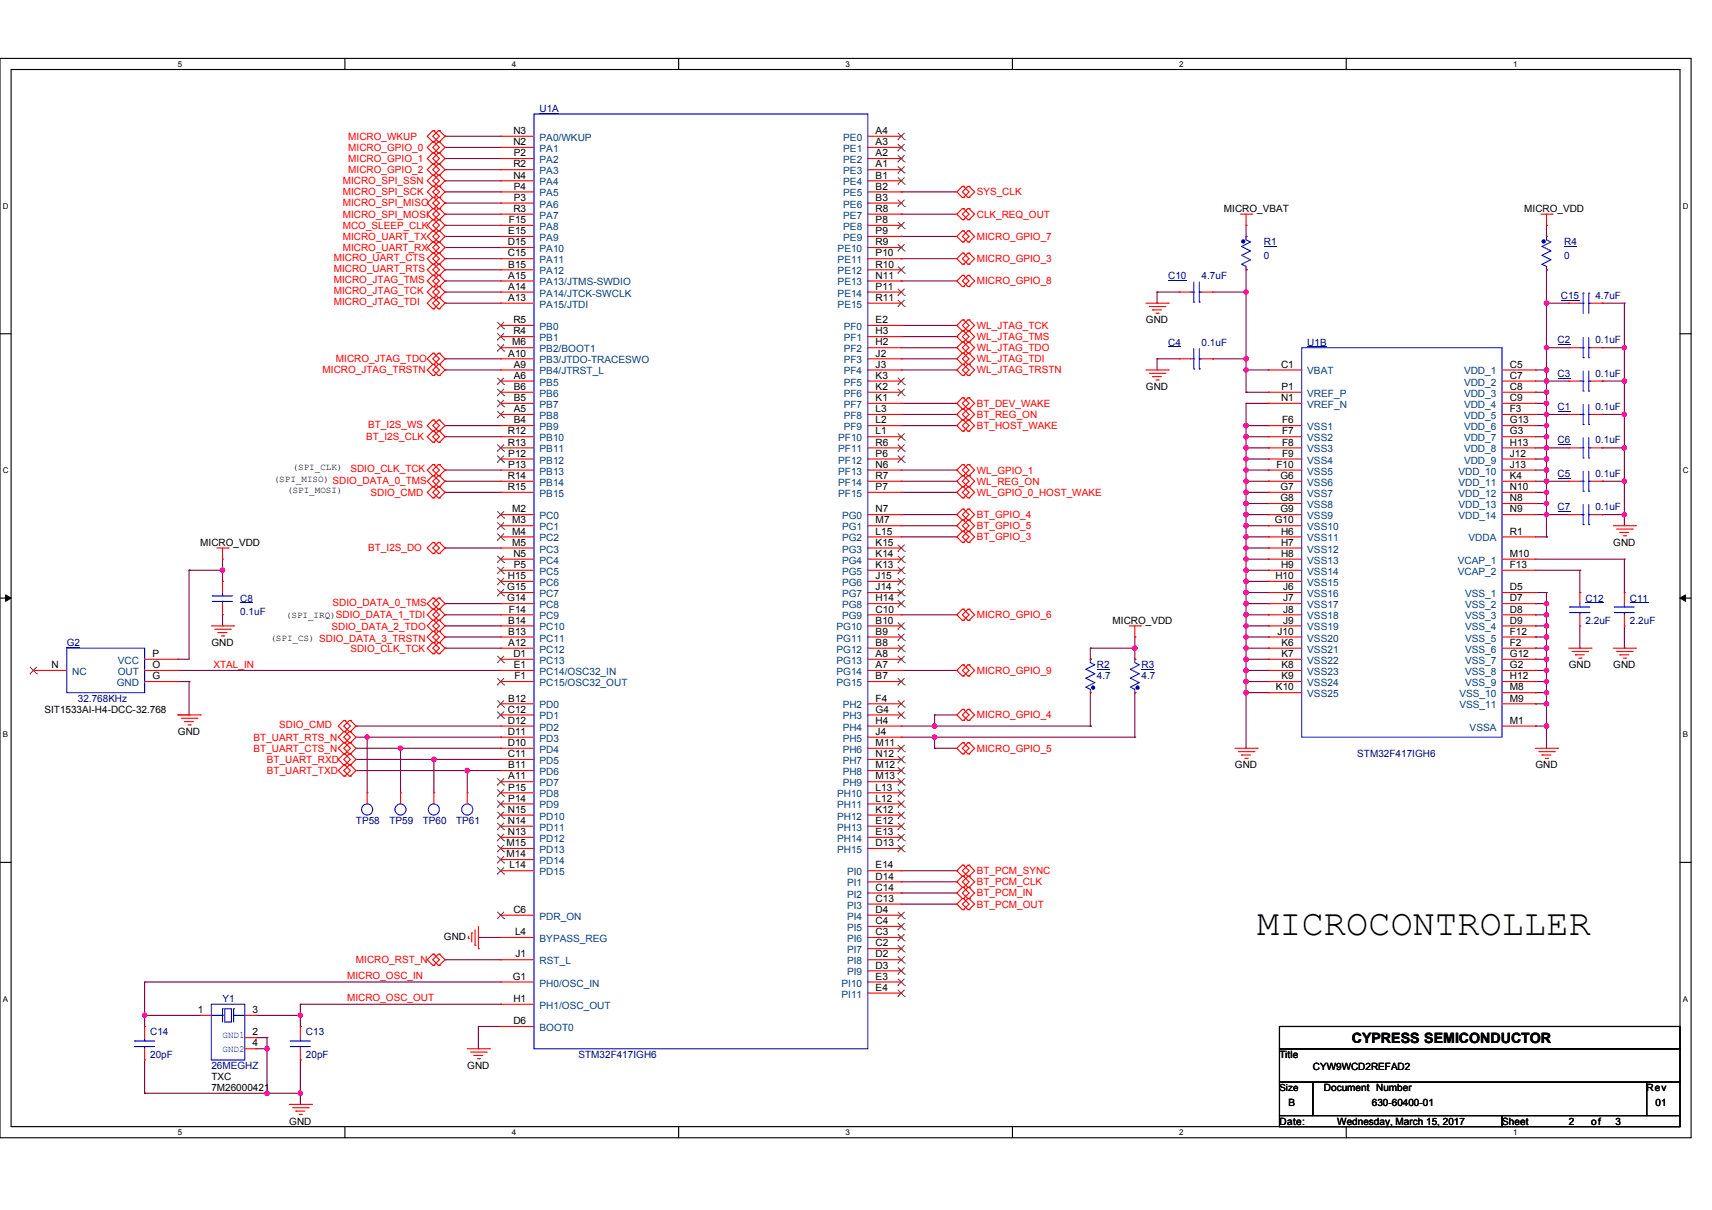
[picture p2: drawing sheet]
<svg xmlns="http://www.w3.org/2000/svg" width="297mm" height="210mm" viewBox="0 0 297 210" stroke-linecap="round" stroke-linejoin="round" font-family="sans-serif">
<defs><g id="words">
<text font-size="6.4" x="218.1" y="162.1">MICROCONTROLLER</text>
<text font-size="2.5" x="234.5" y="180.9">CYPRESS SEMICONDUCTOR</text>
<g font-size="1.7">
<text x="89.1" y="23.2">N3</text>
<text x="151.9" y="23.2">A4</text>
<text x="89.1" y="25.2">N2</text>
<text x="89.1" y="29">R2</text>
<text x="89.2" y="27.1">P2</text>
<text x="151.9" y="25.2">A3</text>
<text x="151.9" y="27.1">A2</text>
<text x="151.9" y="29">A1</text>
<text x="89.1" y="31">N4</text>
<text x="89.2" y="32.9">P4</text>
<text x="89.2" y="34.8">P3</text>
<text x="151.9" y="31">B1</text>
<text x="151.9" y="32.9">B2</text>
<text x="151.9" y="34.8">B3</text>
<text x="88.2" y="40.6">E15</text>
<text x="88.3" y="38.7">F15</text>
<text x="89.1" y="36.8">R3</text>
<text x="151.9" y="36.8">R8</text>
<text x="151.9" y="38.7">P8</text>
<text x="151.9" y="40.6">P9</text>
<text x="212.3" y="36.8">MICRO_VBAT</text>
<text x="264.5" y="36.8">MICRO_VDD</text>
<text x="88.1" y="42.5">D15</text>
<text x="88.1" y="44.5">C15</text>
<text x="88.2" y="46.4">B15</text>
<text x="151.9" y="42.5">R9</text>
<text x="151.9" y="44.5">P10</text>
<text x="151.9" y="46.4">R10</text>
<text x="88.2" y="48.3">A15</text>
<text x="88.2" y="50.3">A14</text>
<text x="88.2" y="52.2">A13</text>
<text x="151.9" y="48.3">N11</text>
<text x="151.9" y="50.3">P11</text>
<text x="151.9" y="52.2">R11</text>
<text x="88.9" y="59.9">M6</text>
<text x="89.1" y="56.1">R5</text>
<text x="89.1" y="58">R4</text>
<text x="151.9" y="58">H3</text>
<text x="151.9" y="56.1">E2</text>
<text x="151.9" y="59.9">H2</text>
<text x="198.8" y="56.1">GND</text>
<text x="88.2" y="61.9">A10</text>
<text x="89.2" y="63.8">A9</text>
<text x="89.2" y="65.7">A6</text>
<text x="151.9" y="63.8">J3</text>
<text x="151.9" y="61.9">J2</text>
<text x="151.9" y="65.7">K3</text>
<text x="222.3" y="63.8">C1</text>
<text x="262" y="63.8">C5</text>
<text x="262" y="65.7">C7</text>
<text x="89.2" y="67.7">B6</text>
<text x="89.2" y="69.6">B5</text>
<text x="89.2" y="71.5">A5</text>
<text x="151.9" y="67.7">K2</text>
<text x="151.9" y="69.6">K1</text>
<text x="151.9" y="71.5">L3</text>
<text x="198.8" y="67.7">GND</text>
<text x="222.3" y="69.6">N1</text>
<text x="222.4" y="67.7">P1</text>
<text x="262" y="67.7">C8</text>
<text x="262" y="69.6">C9</text>
<text x="262" y="71.5">F3</text>
<text x="88.1" y="75.4">R12</text>
<text x="88.1" y="77.3">R13</text>
<text x="89.2" y="73.4">B4</text>
<text x="151.9" y="75.4">L1</text>
<text x="151.9" y="73.4">L2</text>
<text x="151.9" y="77.3">R6</text>
<text x="222.5" y="73.4">F6</text>
<text x="222.5" y="75.4">F7</text>
<text x="222.5" y="77.3">F8</text>
<text x="262" y="73.4">G13</text>
<text x="262" y="75.4">G3</text>
<text x="262" y="77.3">H13</text>
<text x="88.1" y="83.1">R14</text>
<text x="88.2" y="79.2">P12</text>
<text x="88.2" y="81.2">P13</text>
<text x="151.9" y="79.2">P6</text>
<text x="151.9" y="83.1">R7</text>
<text x="151.9" y="81.2">N6</text>
<text x="221.5" y="81.2">F10</text>
<text x="222.2" y="83.1">G6</text>
<text x="222.5" y="79.2">F9</text>
<text x="262" y="79.2">J12</text>
<text x="262" y="81.2">J13</text>
<text x="262" y="83.1">K4</text>
<text x="88.1" y="85">R15</text>
<text x="88.9" y="88.9">M2</text>
<text x="151.9" y="85">P7</text>
<text x="151.9" y="88.9">N7</text>
<text x="222.2" y="85">G7</text>
<text x="222.2" y="87">G8</text>
<text x="222.2" y="88.9">G9</text>
<text x="262" y="85">N10</text>
<text x="262" y="87">N8</text>
<text x="262" y="88.9">N9</text>
<text x="34.7" y="94.7">MICRO_VDD</text>
<text x="88.9" y="90.8">M3</text>
<text x="88.9" y="92.7">M4</text>
<text x="88.9" y="94.7">M5</text>
<text x="151.9" y="90.8">M7</text>
<text x="151.9" y="92.7">L15</text>
<text x="151.9" y="94.7">K15</text>
<text x="221.2" y="90.8">G10</text>
<text x="222.3" y="92.7">H6</text>
<text x="222.3" y="94.7">H7</text>
<text x="262" y="92.7">R1</text>
<text x="279.9" y="94.7">GND</text>
<text x="88.1" y="100.5">H15</text>
<text x="89.1" y="96.6">N5</text>
<text x="89.2" y="98.5">P5</text>
<text x="151.9" y="96.6">K14</text>
<text x="151.9" y="98.5">K13</text>
<text x="151.9" y="100.5">J15</text>
<text x="221.3" y="100.5">H10</text>
<text x="222.3" y="96.6">H8</text>
<text x="222.3" y="98.5">H9</text>
<text x="262" y="96.6">M10</text>
<text x="262" y="98.5">F13</text>
<text x="88" y="102.4">G15</text>
<text x="88" y="104.3">G14</text>
<text x="88.3" y="106.3">F14</text>
<text x="151.9" y="102.4">J14</text>
<text x="151.9" y="104.3">H14</text>
<text x="151.9" y="106.3">C10</text>
<text x="222.6" y="102.4">J6</text>
<text x="222.6" y="104.3">J7</text>
<text x="222.6" y="106.3">J8</text>
<text x="262" y="102.4">D5</text>
<text x="262" y="104.3">D7</text>
<text x="262" y="106.3">D8</text>
<text x="26.4" y="114">P</text>
<text x="36.7" y="112.1">GND</text>
<text x="88.2" y="108.2">B14</text>
<text x="88.2" y="110.1">B13</text>
<text x="88.2" y="112">A12</text>
<text x="89.1" y="114">D1</text>
<text x="151.9" y="108.2">B10</text>
<text x="151.9" y="110.1">B9</text>
<text x="151.9" y="112">B8</text>
<text x="151.9" y="114">A8</text>
<text x="193" y="108.2">MICRO_VDD</text>
<text x="221.7" y="110.1">J10</text>
<text x="222.4" y="112">K6</text>
<text x="222.4" y="114">K7</text>
<text x="222.6" y="108.2">J9</text>
<text x="262" y="108.2">D9</text>
<text x="262" y="110.1">F12</text>
<text x="262" y="112">F2</text>
<text x="262" y="114">G12</text>
<text x="9" y="115.9">N</text>
<text x="26.4" y="117.8">G</text>
<text x="26.4" y="115.9">O</text>
<text x="89.2" y="115.9">E1</text>
<text x="89.3" y="117.8">F1</text>
<text x="151.9" y="115.9">A7</text>
<text x="151.9" y="117.8">B7</text>
<text x="221.4" y="119.8">K10</text>
<text x="222.4" y="115.9">K8</text>
<text x="222.4" y="117.8">K9</text>
<text x="262" y="115.9">G2</text>
<text x="262" y="117.8">H12</text>
<text x="262" y="119.8">M8</text>
<text x="272.2" y="115.9">GND</text>
<text x="279.9" y="115.9">GND</text>
<text x="7.7" y="123.6">SIT1533AI-H4-DCC-32.768</text>
<text x="88.1" y="123.6">C12</text>
<text x="88.1" y="125.6">D12</text>
<text x="88.2" y="121.7">B12</text>
<text x="151.9" y="121.7">F4</text>
<text x="151.9" y="123.6">G4</text>
<text x="151.9" y="125.6">H4</text>
<text x="262" y="121.7">M9</text>
<text x="262" y="125.6">M1</text>
<text x="30.9" y="127.5">GND</text>
<text x="88.1" y="127.5">D11</text>
<text x="88.1" y="129.4">D10</text>
<text x="88.1" y="131.4">C11</text>
<text x="151.9" y="127.5">J4</text>
<text x="151.9" y="129.4">M11</text>
<text x="151.9" y="131.4">N12</text>
<text x="88.2" y="133.3">B11</text>
<text x="88.2" y="135.2">A11</text>
<text x="88.2" y="137.1">P15</text>
<text x="151.9" y="133.3">M12</text>
<text x="151.9" y="135.2">M13</text>
<text x="151.9" y="137.1">L13</text>
<text x="214.3" y="133.3">GND</text>
<text x="266.4" y="133.3">GND</text>
<text x="88.1" y="141">N15</text>
<text x="88.1" y="142.9">N14</text>
<text x="88.2" y="139.1">P14</text>
<text x="151.9" y="139.1">L12</text>
<text x="151.9" y="141">K12</text>
<text x="151.9" y="142.9">E12</text>
<text x="87.9" y="146.8">M15</text>
<text x="87.9" y="148.7">M14</text>
<text x="88.1" y="144.9">N13</text>
<text x="151.9" y="144.9">E13</text>
<text x="151.9" y="146.8">D13</text>
<text x="88.4" y="150.7">L14</text>
<text x="151.9" y="150.7">E14</text>
<text x="151.9" y="152.6">D14</text>
<text x="151.9" y="154.5">C14</text>
<text x="89.1" y="158.4">C6</text>
<text x="151.9" y="156.4">C13</text>
<text x="151.9" y="158.4">D4</text>
<text x="151.9" y="160.3">C4</text>
<text x="77" y="163">GND</text>
<text x="89.4" y="162.2">L4</text>
<text x="89.5" y="166.1">J1</text>
<text x="151.9" y="162.2">C3</text>
<text x="151.9" y="164.2">C2</text>
<text x="151.9" y="166.1">D2</text>
<text x="89" y="170">G1</text>
<text x="89.1" y="173.8">H1</text>
<text x="151.9" y="168">D3</text>
<text x="151.9" y="170">E3</text>
<text x="151.9" y="171.9">E4</text>
<text x="34.3" y="175.8">1</text>
<text x="43.8" y="179.6">2</text>
<text x="43.8" y="175.8">3</text>
<text x="89.1" y="177.7">D6</text>
<text x="43.8" y="181.5">4</text>
<text x="81.1" y="185.4">GND</text>
<text x="222" y="183.5">Title</text>
<text x="227.8" y="185.6">CYW9WCD2REFAD2</text>
<text x="36.7" y="189.3">7M26000421</text>
<text x="36.7" y="187.3">TXC</text>
<text x="222" y="189.2">Size</text>
<text x="223.5" y="191.8">B</text>
<text x="229.7" y="189.3">Document Number</text>
<text x="238" y="191.8">630-60400-01</text>
<text x="285.7" y="189.3">Rev</text>
<text x="287.2" y="191.8">01</text>
<text x="50.2" y="195.1">GND</text>
<text x="222" y="195.1">Date:</text>
<text x="232" y="195.1">Wednesday, March 15, 2017</text>
<text x="260.6" y="195.1">Sheet</text>
<text x="272.2" y="195.1">2</text>
<text x="276" y="195.1">of</text>
<text x="280.3" y="195.1">3</text>
</g>
<g font-size="1.7" fill="#000080">
<text x="93.6" y="19.4">U1A</text>
<text x="219.3" y="42.6">R1</text>
<text x="219.3" y="44.9">0</text>
<text x="271.4" y="42.6">R4</text>
<text x="271.4" y="44.9">0</text>
<text x="202.7" y="48.4">C10</text>
<text x="208.5" y="48.4">4.7uF</text>
<text x="270.8" y="51.8">C15</text>
<text x="276.8" y="51.8">4.7uF</text>
<text x="202.7" y="59.9">C4</text>
<text x="208.5" y="59.9">0.1uF</text>
<text x="226.8" y="59.9">U1B</text>
<text x="270.3" y="59.6">C2</text>
<text x="276.8" y="59.6">0.1uF</text>
<text x="270.3" y="65.3">C3</text>
<text x="276.8" y="65.3">0.1uF</text>
<text x="270.3" y="71.1">C1</text>
<text x="276.8" y="71.1">0.1uF</text>
<text x="270.3" y="76.9">C6</text>
<text x="276.8" y="76.9">0.1uF</text>
<text x="270.3" y="82.7">C5</text>
<text x="276.8" y="82.7">0.1uF</text>
<text x="270.3" y="88.5">C7</text>
<text x="276.8" y="88.5">0.1uF</text>
<text x="41.7" y="104.3">C8</text>
<text x="41.7" y="106.7">0.1uF</text>
<text x="275.1" y="104.3">C12</text>
<text x="282.8" y="104.3">C11</text>
<text x="11.6" y="112.1">G2</text>
<text x="275.1" y="108.2">2.2uF</text>
<text x="282.8" y="108.2">2.2uF</text>
<text x="190.3" y="115.9">R2</text>
<text x="190.3" y="117.9">4.7</text>
<text x="198.1" y="115.9">R3</text>
<text x="198.1" y="117.9">4.7</text>
<text x="13.5" y="121.7">32.768KHz</text>
<text x="235.5" y="131.4">STM32F417IGH6</text>
<text x="61.8" y="143">TP58</text>
<text x="67.6" y="143">TP59</text>
<text x="73.4" y="143">TP60</text>
<text x="79.1" y="143">TP61</text>
<text x="38.6" y="173.8">Y1</text>
<text x="26.1" y="179.6">C14</text>
<text x="53.1" y="179.6">C13</text>
<text x="26.1" y="183.5">20pF</text>
<text x="36.7" y="185.4">26MEGHZ</text>
<text x="53.1" y="183.5">20pF</text>
<text x="100.4" y="183.5">STM32F417IGH6</text>
</g>
<g font-size="1.7" fill="#f00">
<text x="60.4" y="26.2">MICRO_GPIO_0</text>
<text x="60.4" y="28.1">MICRO_GPIO_1</text>
<text x="60.4" y="24.2">MICRO_WKUP</text>
<text x="59.5" y="32">MICRO_SPI_SSN</text>
<text x="59.5" y="33.9">MICRO_SPI_SCK</text>
<text x="59.5" y="35.8">MICRO_SPI_MISO</text>
<text x="60.4" y="30">MICRO_GPIO_2</text>
<text x="169.5" y="33.9">SYS_CLK</text>
<text x="59.5" y="37.7">MICRO_SPI_MOSI</text>
<text x="59.5" y="39.7">MCO_SLEEP_CLK</text>
<text x="59.5" y="41.6">MICRO_UART_TX</text>
<text x="169.5" y="37.7">CLK_REQ_OUT</text>
<text x="169.5" y="41.6">MICRO_GPIO_7</text>
<text x="57.9" y="45.3">MICRO_UART_CTS</text>
<text x="57.9" y="47.2">MICRO_UART_RTS</text>
<text x="59.5" y="43.5">MICRO_UART_RX</text>
<text x="169.5" y="45.5">MICRO_GPIO_3</text>
<text x="57.9" y="49.1">MICRO_JTAG_TMS</text>
<text x="57.9" y="51.1">MICRO_JTAG_TCK</text>
<text x="57.9" y="53">MICRO_JTAG_TDI</text>
<text x="169.5" y="49.3">MICRO_GPIO_8</text>
<text x="169.5" y="57">WL_JTAG_TCK</text>
<text x="169.5" y="59">WL_JTAG_TMS</text>
<text x="56" y="64.8">MICRO_JTAG_TRSTN</text>
<text x="58.3" y="62.8">MICRO_JTAG_TDO</text>
<text x="169.5" y="60.9">WL_JTAG_TDO</text>
<text x="169.5" y="62.8">WL_JTAG_TDI</text>
<text x="169.5" y="64.8">WL_JTAG_TRSTN</text>
<text x="169.5" y="70.6">BT_DEV_WAKE</text>
<text x="63.5" y="76.4">BT_I2S_CLK</text>
<text x="63.9" y="74.2">BT_I2S_WS</text>
<text x="169.5" y="72.5">BT_REG_ON</text>
<text x="169.5" y="74.4">BT_HOST_WAKE</text>
<text x="60.8" y="82">SDIO_CLK_TCK</text>
<text x="169.5" y="82.1">WL_GPIO_1</text>
<text x="64.3" y="86">SDIO_CMD</text>
<text x="169.5" y="84.1">WL_REG_ON</text>
<text x="169.5" y="86">WL_GPIO_0_HOST_WAKE</text>
<text x="169.5" y="89.9">BT_GPIO_4</text>
<text x="63.9" y="95.7">BT_I2S_DO</text>
<text x="169.5" y="91.8">BT_GPIO_5</text>
<text x="169.5" y="93.7">BT_GPIO_3</text>
<text x="57.7" y="105.1">SDIO_DATA_0_TMS</text>
<text x="169.5" y="107.2">MICRO_GPIO_6</text>
<text x="57.5" y="109.4">SDIO_DATA_2_TDO</text>
<text x="60.8" y="113">SDIO_CLK_TCK</text>
<text x="37.1" y="115.8">XTAL_IN</text>
<text x="169.5" y="116.9">MICRO_GPIO_9</text>
<text x="169.5" y="124.6">MICRO_GPIO_4</text>
<text x="44" y="130.4">BT_UART_CTS_N</text>
<text x="44" y="128.5">BT_UART_RTS_N</text>
<text x="48.5" y="126.3">SDIO_CMD</text>
<text x="169.5" y="130.4">MICRO_GPIO_5</text>
<text x="46.3" y="134.3">BT_UART_TXD</text>
<text x="46.3" y="132.3">BT_UART_RXD</text>
<text x="169.5" y="151.6">BT_PCM_SYNC</text>
<text x="169.5" y="155.5">BT_PCM_IN</text>
<text x="169.5" y="153.6">BT_PCM_CLK</text>
<text x="169.5" y="157.4">BT_PCM_OUT</text>
<text x="61.8" y="167.1">MICRO_RST_N</text>
<text x="60.2" y="173.7">MICRO_OSC_OUT</text>
<text x="60.2" y="169.9">MICRO_OSC_IN</text>
</g>
<g font-size="1.7" fill="#004080">
<text x="93.6" y="24.4">PA0/WKUP</text>
<text x="93.6" y="26.4">PA1</text>
<text x="93.6" y="28.3">PA2</text>
<text x="146.3" y="24.4">PE0</text>
<text x="146.3" y="26.4">PE1</text>
<text x="146.3" y="28.3">PE2</text>
<text x="93.6" y="30.2">PA3</text>
<text x="93.6" y="32.1">PA4</text>
<text x="93.6" y="34.1">PA5</text>
<text x="146.3" y="30.2">PE3</text>
<text x="146.3" y="32.1">PE4</text>
<text x="146.3" y="34.1">PE5</text>
<text x="93.6" y="36">PA6</text>
<text x="93.6" y="37.9">PA7</text>
<text x="93.6" y="39.9">PA8</text>
<text x="93.6" y="41.8">PA9</text>
<text x="146.3" y="36">PE6</text>
<text x="146.3" y="37.9">PE7</text>
<text x="146.3" y="39.9">PE8</text>
<text x="146.3" y="41.8">PE9</text>
<text x="93.6" y="43.7">PA10</text>
<text x="93.6" y="45.7">PA11</text>
<text x="93.6" y="47.6">PA12</text>
<text x="145.3" y="43.7">PE10</text>
<text x="145.3" y="45.7">PE11</text>
<text x="145.3" y="47.6">PE12</text>
<text x="93.6" y="49.5">PA13/JTMS-SWDIO</text>
<text x="93.6" y="51.4">PA14/JTCK-SWCLK</text>
<text x="93.6" y="53.4">PA15/JTDI</text>
<text x="145.3" y="49.5">PE13</text>
<text x="145.3" y="51.4">PE14</text>
<text x="145.3" y="53.4">PE15</text>
<text x="93.6" y="57.2">PB0</text>
<text x="93.6" y="59.2">PB1</text>
<text x="146.4" y="59.2">PF1</text>
<text x="146.4" y="57.2">PF0</text>
<text x="93.6" y="61.1">PB2/BOOT1</text>
<text x="93.6" y="63">PB3/JTDO-TRACESWO</text>
<text x="93.6" y="65">PB4/JTRST_L</text>
<text x="146.4" y="65">PF4</text>
<text x="146.4" y="63">PF3</text>
<text x="146.4" y="61.1">PF2</text>
<text x="226.8" y="65">VBAT</text>
<text x="254" y="65">VDD_1</text>
<text x="93.6" y="66.9">PB5</text>
<text x="93.6" y="68.8">PB6</text>
<text x="93.6" y="70.8">PB7</text>
<text x="146.4" y="68.8">PF6</text>
<text x="146.4" y="70.8">PF7</text>
<text x="146.4" y="66.9">PF5</text>
<text x="226.8" y="68.8">VREF_P</text>
<text x="226.8" y="70.8">VREF_N</text>
<text x="254" y="66.9">VDD_2</text>
<text x="254" y="68.8">VDD_3</text>
<text x="254" y="70.8">VDD_4</text>
<text x="93.6" y="72.7">PB8</text>
<text x="93.6" y="74.6">PB9</text>
<text x="93.6" y="76.5">PB10</text>
<text x="145.4" y="76.5">PF10</text>
<text x="146.4" y="74.6">PF9</text>
<text x="146.4" y="72.7">PF8</text>
<text x="226.8" y="74.6">VSS1</text>
<text x="226.8" y="76.5">VSS2</text>
<text x="254" y="72.7">VDD_5</text>
<text x="254" y="74.6">VDD_6</text>
<text x="254" y="76.5">VDD_7</text>
<text x="93.6" y="78.5">PB11</text>
<text x="93.6" y="80.4">PB12</text>
<text x="93.6" y="82.3">PB13</text>
<text x="145.4" y="80.4">PF12</text>
<text x="145.4" y="78.5">PF11</text>
<text x="145.4" y="82.3">PF13</text>
<text x="226.8" y="78.5">VSS3</text>
<text x="226.8" y="80.4">VSS4</text>
<text x="226.8" y="82.3">VSS5</text>
<text x="253" y="82.3">VDD_10</text>
<text x="254" y="78.5">VDD_8</text>
<text x="254" y="80.4">VDD_9</text>
<text x="93.6" y="84.3">PB14</text>
<text x="93.6" y="86.2">PB15</text>
<text x="145.4" y="86.2">PF15</text>
<text x="145.4" y="84.3">PF14</text>
<text x="226.8" y="84.3">VSS6</text>
<text x="226.8" y="86.2">VSS7</text>
<text x="226.8" y="88.1">VSS8</text>
<text x="253" y="84.3">VDD_11</text>
<text x="253" y="86.2">VDD_12</text>
<text x="253" y="88.1">VDD_13</text>
<text x="93.6" y="90.1">PC0</text>
<text x="93.6" y="92">PC1</text>
<text x="93.6" y="93.9">PC2</text>
<text x="93.6" y="95.8">PC3</text>
<text x="146.1" y="90.1">PG0</text>
<text x="146.1" y="92">PG1</text>
<text x="146.1" y="93.9">PG2</text>
<text x="146.1" y="95.8">PG3</text>
<text x="226.8" y="90.1">VSS9</text>
<text x="226.8" y="92">VSS10</text>
<text x="226.8" y="93.9">VSS11</text>
<text x="226.8" y="95.8">VSS12</text>
<text x="253" y="90.1">VDD_14</text>
<text x="254.8" y="93.9">VDDA</text>
<text x="93.6" y="97.8">PC4</text>
<text x="93.6" y="99.7">PC5</text>
<text x="93.6" y="101.6">PC6</text>
<text x="146.1" y="97.8">PG4</text>
<text x="146.1" y="99.7">PG5</text>
<text x="146.1" y="101.6">PG6</text>
<text x="226.8" y="97.8">VSS13</text>
<text x="226.8" y="99.7">VSS14</text>
<text x="226.8" y="101.6">VSS15</text>
<text x="252.9" y="97.8">VCAP_1</text>
<text x="252.9" y="99.7">VCAP_2</text>
<text x="93.6" y="103.6">PC7</text>
<text x="93.6" y="105.5">PC8</text>
<text x="93.6" y="107.4">PC9</text>
<text x="146.1" y="103.6">PG7</text>
<text x="146.1" y="105.5">PG8</text>
<text x="146.1" y="107.4">PG9</text>
<text x="226.8" y="103.6">VSS16</text>
<text x="226.8" y="105.5">VSS17</text>
<text x="226.8" y="107.4">VSS18</text>
<text x="254.2" y="103.6">VSS_1</text>
<text x="254.2" y="105.5">VSS_2</text>
<text x="254.2" y="107.4">VSS_3</text>
<text x="93.6" y="109.4">PC10</text>
<text x="93.6" y="111.3">PC11</text>
<text x="93.6" y="113.2">PC12</text>
<text x="145.1" y="109.4">PG10</text>
<text x="145.1" y="111.3">PG11</text>
<text x="145.1" y="113.2">PG12</text>
<text x="226.8" y="109.4">VSS19</text>
<text x="226.8" y="111.3">VSS20</text>
<text x="226.8" y="113.2">VSS21</text>
<text x="254.2" y="109.4">VSS_4</text>
<text x="254.2" y="111.3">VSS_5</text>
<text x="254.2" y="113.2">VSS_6</text>
<text x="12.5" y="117.1">NC</text>
<text x="20.2" y="119">GND</text>
<text x="20.4" y="117.1">OUT</text>
<text x="20.4" y="115.2">VCC</text>
<text x="93.6" y="115.2">PC13</text>
<text x="93.6" y="117.1">PC14/OSC32_IN</text>
<text x="93.6" y="119">PC15/OSC32_OUT</text>
<text x="145.1" y="115.2">PG13</text>
<text x="145.1" y="117.1">PG14</text>
<text x="145.1" y="119">PG15</text>
<text x="226.8" y="115.2">VSS22</text>
<text x="226.8" y="117.1">VSS23</text>
<text x="226.8" y="119">VSS24</text>
<text x="254.2" y="115.2">VSS_7</text>
<text x="254.2" y="117.1">VSS_8</text>
<text x="254.2" y="119">VSS_9</text>
<text x="93.6" y="122.9">PD0</text>
<text x="93.6" y="124.8">PD1</text>
<text x="146.2" y="122.9">PH2</text>
<text x="146.2" y="124.8">PH3</text>
<text x="226.8" y="120.9">VSS25</text>
<text x="253.2" y="120.9">VSS_10</text>
<text x="253.2" y="122.9">VSS_11</text>
<text x="93.6" y="126.7">PD2</text>
<text x="93.6" y="128.7">PD3</text>
<text x="93.6" y="130.6">PD4</text>
<text x="146.2" y="126.7">PH4</text>
<text x="146.2" y="128.7">PH5</text>
<text x="146.2" y="130.6">PH6</text>
<text x="255" y="126.7">VSSA</text>
<text x="93.6" y="132.5">PD5</text>
<text x="93.6" y="134.5">PD6</text>
<text x="93.6" y="136.4">PD7</text>
<text x="146.2" y="132.5">PH7</text>
<text x="146.2" y="134.5">PH8</text>
<text x="146.2" y="136.4">PH9</text>
<text x="93.6" y="138.3">PD8</text>
<text x="93.6" y="140.2">PD9</text>
<text x="93.6" y="142.2">PD10</text>
<text x="145.2" y="138.3">PH10</text>
<text x="145.2" y="140.2">PH11</text>
<text x="145.2" y="142.2">PH12</text>
<text x="93.6" y="144.1">PD11</text>
<text x="93.6" y="146">PD12</text>
<text x="93.6" y="148">PD13</text>
<text x="93.6" y="149.9">PD14</text>
<text x="145.2" y="144.1">PH13</text>
<text x="145.2" y="146">PH14</text>
<text x="145.2" y="148">PH15</text>
<text x="93.6" y="151.8">PD15</text>
<text x="147" y="151.8">PI0</text>
<text x="147" y="153.8">PI1</text>
<text x="147" y="155.7">PI2</text>
<text x="93.6" y="159.5">PDR_ON</text>
<text x="147" y="157.6">PI3</text>
<text x="147" y="159.5">PI4</text>
<text x="147" y="161.5">PI5</text>
<text x="93.6" y="167.3">RST_L</text>
<text x="93.6" y="163.4">BYPASS_REG</text>
<text x="147" y="163.4">PI6</text>
<text x="147" y="165.3">PI7</text>
<text x="147" y="167.3">PI8</text>
<text x="93.6" y="171.1">PH0/OSC_IN</text>
<text x="146" y="171.1">PI10</text>
<text x="146" y="173.1">PI11</text>
<text x="147" y="169.2">PI9</text>
<text x="93.6" y="175">PH1/OSC_OUT</text>
<text x="93.6" y="178.9">BOOT0</text>
</g>
<g font-size="1.6">
<text x="47.5" y="83.6">(SPI_MISO) SDIO_DATA_0_TMS</text>
<text x="50.8" y="81.5">(SPI_CLK)</text>
<text x="49.8" y="85.5">(SPI_MOSI)</text>
<text x="49.6" y="107.2">(SPI_IRQ)SDIO_DATA_1_TDI</text>
<text x="46.9" y="111.2">(SPI_CS) SDIO_DATA_3_TRSTN</text>
</g>
<g font-size="1.6" fill="#00f">
<text x="38.6" y="180.1">GND1</text>
<text x="38.6" y="182.4">GND2</text>
</g>
<g font-size="1.4">
<text x="30.9" y="11.6">5</text>
<text x="88.8" y="11.6">4</text>
<text x="146.7" y="11.6">3</text>
<text x="204.6" y="11.6">2</text>
<text x="262.5" y="11.6">1</text>
<text x=".5" y="36.2">D</text>
<text x="292" y="36.2">D</text>
<text x=".5" y="82.1">C</text>
<text x="292" y="82.1">C</text>
<text x=".5" y="127.9">B</text>
<text x="292" y="127.9">B</text>
<text x=".5" y="173.8">A</text>
<text x="292" y="173.8">A</text>
<text x="30.9" y="196.9">5</text>
<text x="88.8" y="196.9">4</text>
<text x="146.7" y="196.9">3</text>
<text x="204.6" y="196.9">2</text>
<text x="262.5" y="196.9">1</text>
</g>
</g></defs>
<path d="M0 10.1h293.4v187.3h-293.4zM1.9 12.1h289.6v183.3h-289.6z" fill="none" stroke="#000" stroke-width=".19"/>
<g fill="#fff">
<path d="M30.9 10.3h.7v1.6h-.7z"/>
<path d="M30.9 195.6h.7v1.6h-.7z"/>
</g>
<path d="M59.8 10.1v2M59.8 195.4v2" fill="none" stroke="#000" stroke-width=".19"/>
<g fill="#fff">
<path d="M88.8 10.3h.7v1.6h-.7z"/>
<path d="M88.8 195.6h.7v1.6h-.7z"/>
</g>
<path d="M117.8 10.1v2M117.8 195.4v2" fill="none" stroke="#000" stroke-width=".19"/>
<g fill="#fff">
<path d="M146.7 10.3h.8v1.6h-.8z"/>
<path d="M146.7 195.6h.8v1.6h-.8z"/>
</g>
<path d="M175.7 10.1v2M175.7 195.4v2" fill="none" stroke="#000" stroke-width=".19"/>
<g fill="#fff">
<path d="M204.6 10.3h.8v1.6h-.8z"/>
<path d="M204.6 195.6h.8v1.6h-.8z"/>
</g>
<path d="M233.6 10.1v2M233.6 195.4v2" fill="none" stroke="#000" stroke-width=".19"/>
<g fill="#fff">
<path d="M262.5 10.3h.8v1.6h-.8z"/>
<path d="M262.5 195.6h.8v1.6h-.8z"/>
<path d="M.5 35h1v1.5h-1z"/>
<path d="M292 35h1v1.5h-1z"/>
<path d="M.5 80.8h1v1.6h-1z"/>
<path d="M292 80.8h1v1.6h-1z"/>
</g>
<path d="M0 57.9h1.9M291.5 57.9h1.9" fill="none" stroke="#000" stroke-width=".19"/>
<g fill="#fff">
<path d="M.5 126.7h.9v1.5h-.9z"/>
<path d="M292 126.7h.9v1.5h-.9z"/>
</g>
<path d="M0 103.8h1.9M291.5 103.8h1.9" fill="none" stroke="#000" stroke-width=".19"/>
<path d="M1 103.2l.9 .6-.9 .5zM291.5 103.8l.9-.6v1.1z" fill="#000" stroke="#000" stroke-width=".17"/>
<g fill="#fff">
<path d="M.5 172.5h.9v1.6h-.9z"/>
<path d="M292 172.5h.9v1.6h-.9z"/>
</g>
<path d="M0 149.6h1.9M291.5 149.6h1.9M222 178.1h69.5v3.8h-69.5zM222 181.9h69.5v5.8h-69.5zM222 187.7h5.8v5.8h-5.8zM222 193.5h38.6v1.9h-38.6zM227.8 187.7h57.9v5.8h-57.9zM260.6 193.5h30.9v1.9h-30.9zM285.7 187.7h5.8v5.8h-5.8z" fill="none" stroke="#000" stroke-width=".19"/>
<g fill="none" stroke="#800040" stroke-width=".19">
<path d="M77.2 23.6h.1M77.2 31.4h.1M77.2 25.6h.1M77.2 27.5h.1M77.2 29.4h.1M77.2 33.3h.1M77.2 37.2h.1M77.2 35.2h.1M77.2 39.1h.1M77.2 23.6h9.7M77.2 31.4h9.7M77.2 25.6h9.7"/>
<path d="M77.2 27.5h9.7M77.2 29.4h9.7M77.2 33.3h9.7M77.2 37.2h9.7M77.2 35.2h9.7M77.2 39.1h9.7M156.4 33.3h.1M156.4 37.2h.1M156.4 33.3h9.6M156.4 37.2h9.6M216.2 39.1h.1M216.2 39.1v1.9"/>
<path d="M268.3 39.1h.1M268.3 39.1v1.9M77.2 41h.1M77.2 42.9h.1M77.2 44.9h.1M77.2 46.8h.1M77.2 48.7h.1M77.2 50.7h.1M77.2 52.6h.1M77.2 41h9.7M77.2 42.9h9.7M77.2 44.9h9.7"/>
<path d="M77.2 46.8h9.7M77.2 48.7h9.7M77.2 50.7h9.7M77.2 52.6h9.7M156.4 41h.1M156.4 44.9h.1M156.4 48.7h.1M156.4 41h9.6M156.4 44.9h9.6M156.4 48.7h9.6M156.4 56.5h9.6M156.4 58.4h9.6"/>
<path d="M166 56.5h.1M166 58.4h.1M200.8 50.7h.1M200.8 52.6h.1M200.8 50.7h3.8M200.8 50.7v1.9M210.4 50.7h5.8M216.2 50.7h.1M216.2 46.8v21.2M268.3 46.8h.1M268.3 52.6h.1M268.3 52.6h3.9"/>
<path d="M268.3 46.8v46.3M278 52.6h.1M278 52.6h3.8M281.8 52.6h.1M281.8 52.6v38.6M77.2 62.2h.1M77.2 64.2h.1M77.2 73.8h.1M77.2 75.8h.1M77.2 62.2h9.7M77.2 64.2h9.7M77.2 73.8h9.7"/>
<path d="M77.2 75.8h9.7M156.4 62.2h9.6M156.4 64.2h9.6M156.4 73.8h9.6M156.4 70h9.6M156.4 71.9h9.6M156.4 60.3h9.6M166 60.3h.1M166 62.2h.1M166 64.2h.1M166 70h.1M166 71.9h.1"/>
<path d="M166 73.8h.1M200.8 62.2h.1M200.8 64.2h.1M200.8 62.2h3.8M200.8 62.2v2M210.4 62.2h.1M210.4 62.2h5.8M216.2 68h.1M216.2 64.2h.1M216.2 62.2h.1M216.2 70h.1M216.2 73.8h.1"/>
<path d="M216.2 75.8h.1M216.2 77.7h.1M216.2 79.6h.1M216.2 64.2h3.9M216.2 73.8h3.9M216.2 75.8h3.9M216.2 68h3.9M216.2 70v59.8M216.2 70h3.9M216.2 77.7h3.9M216.2 79.6h3.9M220.1 70h.1"/>
<path d="M220.1 73.8h.1M220.1 75.8h.1M220.1 77.7h.1M220.1 79.6h.1M266.4 64.2h1.9M266.4 73.8h1.9M266.4 75.8h1.9M266.4 68h1.9M266.4 66.1h5.8M266.4 70h1.9M266.4 71.9h5.8M266.4 77.7h5.8"/>
<path d="M266.4 79.6h1.9M268.3 64.2h.1M268.3 66.1h.1M268.3 68h.1M268.3 70h.1M268.3 71.9h.1M268.3 73.8h.1M268.3 75.8h.1M268.3 77.7h.1M268.3 79.6h.1M268.3 60.3h.1M268.3 60.3h3.9"/>
<path d="M278 60.3h.1M278 66.1h.1M278 71.9h.1M278 77.7h.1M278 66.1h3.8M278 71.9h3.8M278 77.7h3.8M278 60.3h3.8M281.8 60.3h.1M281.8 66.1h.1M281.8 71.9h.1M281.8 77.7h.1"/>
<path d="M32.8 98.9h.1M32.8 98.9h5.8M32.8 98.9v15.5h-1.9M38.6 98.9h.1M38.6 97v3.9M77.2 81.5h.1M77.2 85.4h.1M77.2 83.5h.1M77.2 95.1h.1M77.2 81.5h9.7M77.2 85.4h9.7M77.2 83.5h9.7"/>
<path d="M77.2 95.1h9.7M156.4 81.5h9.6M156.4 85.4h9.6M156.4 83.5h9.6M156.4 93.1h9.6M156.4 89.3h9.6M156.4 91.2h9.6M166 81.5h.1M166 83.5h.1M166 85.4h.1M166 89.3h.1M166 91.2h.1"/>
<path d="M166 93.1h.1M216.2 81.5h.1M216.2 83.5h.1M216.2 85.4h.1M216.2 87.3h.1M216.2 89.3h.1M216.2 91.2h.1M216.2 93.1h.1M216.2 95.1h.1M216.2 97h.1M216.2 98.9h.1M216.2 81.5h3.9"/>
<path d="M216.2 85.4h3.9M216.2 83.5h3.9M216.2 95.1h3.9M216.2 98.9h3.9M216.2 93.1h3.9M216.2 87.3h3.9M216.2 89.3h3.9M216.2 91.2h3.9M216.2 97h3.9M220.1 81.5h.1M220.1 83.5h.1M220.1 85.4h.1"/>
<path d="M220.1 87.3h.1M220.1 89.3h.1M220.1 91.2h.1M220.1 93.1h.1M220.1 95.1h.1M220.1 97h.1M220.1 98.9h.1M266.4 81.5h1.9M266.4 85.4h1.9M266.4 83.5h5.8M266.4 98.9h7.7M266.4 93.1h1.9"/>
<path d="M266.4 87.3h1.9M266.4 89.3h5.8M266.4 97h15.4M268.3 93.1h.1M268.3 81.5h.1M268.3 83.5h.1M268.3 85.4h.1M268.3 87.3h.1M268.3 89.3h.1M274.1 98.9h.1M274.1 98.9v3.9M278 83.5h.1"/>
<path d="M278 89.3h.1M278 83.5h3.8M278 89.3h3.8M281.8 83.5h.1M281.8 89.3h.1M281.8 97h.1M281.8 97v5.8M30.9 114.4h.1M30.9 116.3h56M30.9 118.2h1.9M32.8 118.2h.1M32.8 118.2v5.8"/>
<path d="M38.6 108.6h.1M38.6 100.9h.1M38.6 106.7v1.9M77.2 104.7h.1M77.2 106.7h.1M77.2 108.6h.1M77.2 110.5h.1M77.2 112.4h.1M77.2 104.7h9.7M77.2 106.7h9.7M77.2 108.6h9.7M77.2 110.5h9.7"/>
<path d="M77.2 112.4h9.7M86.9 116.3h.1M156.4 106.7h9.6M156.4 116.3h9.6M166 106.7h.1M166 116.3h.1M189.2 114.4h.1M189.2 112.4h.1M189.2 112.4h7.7M189.2 112.4v2M196.9 110.5h.1M196.9 112.4h.1"/>
<path d="M196.9 110.5v3.9M216.2 100.9h.1M216.2 102.8h.1M216.2 104.7h.1M216.2 106.7h.1M216.2 108.6h.1M216.2 110.5h.1M216.2 112.4h.1M216.2 114.4h.1M216.2 116.3h.1M216.2 118.2h.1M216.2 104.7h3.9"/>
<path d="M216.2 106.7h3.9M216.2 108.6h3.9M216.2 110.5h3.9M216.2 112.4h3.9M216.2 116.3h3.9M216.2 118.2h3.9M216.2 114.4h3.9M216.2 100.9h3.9M216.2 102.8h3.9M220.1 100.9h.1M220.1 102.8h.1M220.1 104.7h.1"/>
<path d="M220.1 106.7h.1M220.1 108.6h.1M220.1 110.5h.1M220.1 112.4h.1M220.1 114.4h.1M220.1 116.3h.1M220.1 118.2h.1M266.4 102.8h.1M266.4 104.7h.1M266.4 106.7h.1M266.4 108.6h.1M266.4 110.5h.1"/>
<path d="M266.4 112.4h.1M266.4 114.4h.1M266.4 116.3h.1M266.4 118.2h.1M266.4 104.7h1.9M266.4 106.7h1.9M266.4 108.6h1.9M266.4 110.5h1.9M266.4 112.4h1.9M266.4 116.3h1.9M266.4 118.2h1.9M266.4 114.4h1.9"/>
<path d="M266.4 102.8h1.9M268.3 102.8h.1M268.3 104.7h.1M268.3 106.7h.1M268.3 108.6h.1M268.3 110.5h.1M268.3 112.4h.1M268.3 114.4h.1M268.3 116.3h.1M268.3 118.2h.1M268.3 102.8v27M274.1 102.8h.1"/>
<path d="M274.1 112.4h.1M274.1 108.6v3.8M281.8 102.8h.1M281.8 112.4h.1M281.8 108.6v3.8M30.9 124h.1M30.9 124h1.9M32.8 124h.1M61.8 126h.1M61.8 126h25.1M61.8 127.9h25.1M61.8 131.7h25.1"/>
<path d="M61.8 129.8h25.1M61.8 133.7h25.1M63.7 127.9h.1M63.7 127.9v9.6M69.5 129.8h.1M69.5 129.8v7.7M75.3 131.7h.1M75.3 131.7v5.8M81.1 133.7h.1M81.1 133.7v3.8M86.9 127.9h.1M86.9 129.8h.1"/>
<path d="M86.9 131.7h.1M86.9 133.7h.1M156.4 126h32.8M156.4 127.9h40.5M162.1 126h.1M162.1 127.9h.1M162.1 124h.1M162.1 129.8h.1M162.1 124h3.9M162.1 129.8h3.9M162.1 124v2M162.1 127.9v1.9"/>
<path d="M189.2 126h.1M189.2 120.2v5.8M196.9 120.2h.1M196.9 127.9h.1M196.9 120.2v7.7M216.2 120.2h.1M216.2 120.2h3.9M220.1 120.2h.1M266.4 120.2h.1M266.4 122.1h.1M266.4 126h.1M266.4 126h1.9"/>
<path d="M266.4 120.2h1.9M266.4 122.1h1.9M268.3 120.2h.1M268.3 122.1h.1M268.3 126h.1M156.4 154.9h9.6M156.4 153h9.6M156.4 151h9.6M156.4 156.8h9.6M166 154.9h.1M166 153h.1M166 151h.1"/>
<path d="M166 156.8h.1M25.1 176.1h.1M25.1 178.1h.1M25.1 170.4h.1M25.1 176.1h9.6M25.1 170.4v7.7M25.1 170.4h61.8M44.4 176.1h7.7M52.1 176.1h.1M52.1 178.1h.1M52.1 174.2h.1M52.1 174.2v3.9"/>
<path d="M52.1 174.2h34.8M77.2 166.5h.1M77.2 166.5h9.7M83 162.6h.1M83 178.1h.1M83 162.6h3.9M83 178.1v3.8M83 178.1h3.9M86.9 174.2h.1M25.1 189.7h.1M25.1 189.7h27M25.1 183.9v5.8"/>
<path d="M44.4 180h1.9M44.4 181.9h1.9M46.3 180h.1M46.3 181.9h.1M46.3 189.7h.1M46.3 180v9.7M52.1 183.9h.1M52.1 189.7h.1M52.1 191.6h.1M52.1 183.9v7.7M83 181.9h.1"/>
</g>
<g fill="#f0f" stroke="#f0f" stroke-width=".19">
<circle cx="38.6" cy="98.9" r=".38"/>
<circle cx="75.3" cy="131.7" r=".38"/>
<circle cx="81.1" cy="133.7" r=".38"/>
<circle cx="63.7" cy="127.9" r=".38"/>
<circle cx="69.5" cy="129.8" r=".38"/>
<circle cx="46.3" cy="181.9" r=".38"/>
<circle cx="46.3" cy="189.6" r=".38"/>
<circle cx="52.1" cy="189.6" r=".38"/>
<circle cx="52.1" cy="176.1" r=".38"/>
<circle cx="25.1" cy="176.1" r=".38"/>
<circle cx="216.2" cy="64.2" r=".38"/>
<circle cx="216.2" cy="50.7" r=".38"/>
<circle cx="216.2" cy="62.2" r=".38"/>
<circle cx="268.3" cy="64.2" r=".38"/>
<circle cx="268.3" cy="66.1" r=".38"/>
<circle cx="268.3" cy="68" r=".38"/>
<circle cx="268.3" cy="70" r=".38"/>
<circle cx="268.3" cy="71.9" r=".38"/>
<circle cx="268.3" cy="73.8" r=".38"/>
<circle cx="268.3" cy="75.8" r=".38"/>
<circle cx="268.3" cy="79.6" r=".38"/>
<circle cx="268.3" cy="81.5" r=".38"/>
<circle cx="268.3" cy="83.5" r=".38"/>
<circle cx="268.3" cy="85.4" r=".38"/>
<circle cx="268.3" cy="87.3" r=".38"/>
<circle cx="268.3" cy="89.3" r=".38"/>
<circle cx="268.3" cy="52.6" r=".38"/>
<circle cx="268.3" cy="60.3" r=".38"/>
<circle cx="268.3" cy="77.7" r=".38"/>
<circle cx="281.8" cy="60.3" r=".38"/>
<circle cx="281.8" cy="71.9" r=".38"/>
<circle cx="281.8" cy="66.1" r=".38"/>
<circle cx="281.8" cy="83.5" r=".38"/>
<circle cx="281.8" cy="77.7" r=".38"/>
<circle cx="281.8" cy="89.3" r=".38"/>
<circle cx="216.2" cy="73.8" r=".38"/>
<circle cx="216.2" cy="77.7" r=".38"/>
<circle cx="216.2" cy="75.8" r=".38"/>
<circle cx="216.2" cy="83.5" r=".38"/>
<circle cx="216.2" cy="81.5" r=".38"/>
<circle cx="216.2" cy="85.4" r=".38"/>
<circle cx="216.2" cy="89.3" r=".38"/>
<circle cx="216.2" cy="97" r=".38"/>
<circle cx="216.2" cy="95.1" r=".38"/>
<circle cx="216.2" cy="100.9" r=".38"/>
<circle cx="216.2" cy="102.8" r=".38"/>
<circle cx="216.2" cy="106.6" r=".38"/>
<circle cx="216.2" cy="104.7" r=".38"/>
<circle cx="216.2" cy="110.5" r=".38"/>
<circle cx="216.2" cy="118.2" r=".38"/>
<circle cx="216.2" cy="116.3" r=".38"/>
<circle cx="216.2" cy="79.6" r=".38"/>
<circle cx="216.2" cy="87.3" r=".38"/>
<circle cx="216.2" cy="91.2" r=".38"/>
<circle cx="216.2" cy="93.1" r=".38"/>
<circle cx="216.2" cy="98.9" r=".38"/>
<circle cx="216.2" cy="108.6" r=".38"/>
<circle cx="216.2" cy="112.4" r=".38"/>
<circle cx="216.2" cy="114.4" r=".38"/>
<circle cx="216.2" cy="120.2" r=".38"/>
<circle cx="268.3" cy="106.6" r=".38"/>
<circle cx="268.3" cy="104.7" r=".38"/>
<circle cx="268.3" cy="108.6" r=".38"/>
<circle cx="268.3" cy="110.5" r=".38"/>
<circle cx="268.3" cy="118.2" r=".38"/>
<circle cx="268.3" cy="122.1" r=".38"/>
<circle cx="268.3" cy="112.4" r=".38"/>
<circle cx="268.3" cy="114.4" r=".38"/>
<circle cx="268.3" cy="116.3" r=".38"/>
<circle cx="268.3" cy="120.2" r=".38"/>
<circle cx="268.3" cy="125.9" r=".38"/>
<circle cx="196.9" cy="112.4" r=".38"/>
<circle cx="162.1" cy="125.9" r=".38"/>
<circle cx="162.1" cy="127.9" r=".38"/>
</g>
<g fill="none" stroke="#f00" stroke-width=".19">
<path d="M75.1 24.6h.1M75.1 26.5h.1M75.1 28.5h.1M75.1 30.4h.1M75.1 22.7h.1M75.1 32.3h.1M75.1 34.3h.1M75.1 36.2h.1M75.1 38.1h.1M75.1 24.6l-1 1 1 .9M75.1 26.5l-1 1 1 1M75.1 28.5l-1 .9 1 1"/>
<path d="M75.1 22.7l-1 .9 1 1M75.1 30.4l-1 1 1 .9M75.1 32.3l-1 1 1 1M75.1 34.3l-1 .9 1 1M75.1 36.2l-1 1 1 .9M75.1 38.1l-1 1 1 1M75.3 26.5h.1M75.3 24.6h.1M75.3 28.5h.1M75.3 30.4h.1M75.3 22.7h.1M75.3 32.3h.1"/>
<path d="M75.3 34.3h.1M75.3 36.2h.1M75.3 38.1h.1M75.3 24.6l.9 1-.9 .9M75.3 26.5l.9 1-.9 1M75.3 28.5l.9 .9-.9 1M75.3 22.7l.9 .9-.9 1M75.3 30.4l.9 1-.9 .9M75.3 32.3l.9 1-.9 1M75.3 34.3l.9 .9-.9 1M75.3 36.2l.9 1-.9 .9M75.3 38.1l.9 1-.9 1"/>
<path d="M76.1 24.6h.1M76.1 26.5h.1M76.1 28.5h.1M76.1 30.4h.1M76.1 22.7h.1M76.1 32.3h.1M76.1 34.3h.1M76.1 36.2h.1M76.1 38.1h.1M76.1 24.6l-1 1 1 .9M76.1 26.5l-1 1 1 1M76.1 28.5l-1 .9 1 1"/>
<path d="M76.1 22.7l-1 .9 1 1M76.1 30.4l-1 1 1 .9M76.1 32.3l-1 1 1 1M76.1 34.3l-1 .9 1 1M76.1 36.2l-1 1 1 .9M76.1 38.1l-1 1 1 1M76.2 24.6h.1M76.2 26.5h.1M76.2 28.5h.1M76.2 30.4h.1M76.2 22.7h.1M76.2 32.3h.1"/>
<path d="M76.2 34.3h.1M76.2 36.2h.1M76.2 38.1h.1M76.2 24.6l1 1-1 .9M76.2 26.5l1 1-1 1M76.2 28.5l1 .9-1 1M76.2 22.7l1 .9-1 1M76.2 30.4l1 1-1 .9M76.2 32.3l1 1-1 1M76.2 34.3l1 .9-1 1M76.2 36.2l1 1-1 .9M76.2 38.1l1 1-1 1"/>
<path d="M86.9 23.6h.1M86.9 25.6h.1M86.9 27.5h.1M86.9 29.4h.1M86.9 31.4h.1M86.9 33.3h.1M86.9 35.2h.1M86.9 37.2h.1M86.9 39.1h.1M86.9 37.2h5.8M86.9 23.6h5.8M86.9 25.6h5.8"/>
<path d="M86.9 27.5h5.8M86.9 29.4h5.8M86.9 31.4h5.8M86.9 33.3h5.8M86.9 35.2h5.8M86.9 39.1h5.8M150.6 37.2h5.8M150.6 23.6h5.8M150.6 25.6h5.8M150.6 27.5h5.8M150.6 29.4h5.8M150.6 31.4h5.8"/>
<path d="M150.6 33.3h5.8M150.6 35.2h5.8M150.6 39.1h5.8M156.4 23.6h.1M156.4 25.6h.1M156.4 27.5h.1M156.4 29.4h.1M156.4 31.4h.1M156.4 33.3h.1M156.4 35.2h.1M156.4 37.2h.1M156.4 39.1h.1"/>
<path d="M167 32.3h.1M167 34.3h.1M167 36.2h.1M167 38.1h.1M167 32.3l-1 1 1 1M167 36.2l-1 1 1 .9M167.2 32.3h.1M167.2 34.3h.1M167.2 36.2h.1M167.2 38.1h.1M167.2 32.3l.9 1-.9 1M167.2 36.2l.9 1-.9 .9"/>
<path d="M167.9 34.3h.1M167.9 32.3h.1M167.9 38.1h.1M167.9 36.2h.1M167.9 32.3l-.9 1 .9 1M167.9 36.2l-.9 1 .9 .9M168.1 32.3h.1M168.1 34.3h.1M168.1 36.2h.1M168.1 38.1h.1M168.1 32.3l1 1-1 1M168.1 36.2l1 1-1 .9"/>
<path d="M215.2 37.2h2M216.2 39.1h.1M216.2 37.2v1.9M217.2 37.2h.1M267.4 37.2h1.9M268.3 39.1h.1M268.3 37.2v1.9M269.3 37.2h.1M75.1 40.1h.1M75.1 42h.1M75.1 43.9h.1M75.1 45.8h.1"/>
<path d="M75.1 47.8h.1M75.1 49.7h.1M75.1 51.6h.1M75.1 53.6h.1M75.1 40.1l-1 .9 1 1M75.1 42l-1 .9 1 1M75.1 43.9l-1 1 1 .9M75.1 45.8l-1 1 1 1M75.1 47.8l-1 .9 1 1M75.1 49.7l-1 1 1 .9M75.1 51.6l-1 1 1 1M75.3 40.1h.1"/>
<path d="M75.3 42h.1M75.3 43.9h.1M75.3 45.8h.1M75.3 47.8h.1M75.3 49.7h.1M75.3 51.6h.1M75.3 53.6h.1M75.3 40.1l.9 .9-.9 1M75.3 42l.9 .9-.9 1M75.3 43.9l.9 1-.9 .9M75.3 45.8l.9 1-.9 1M75.3 47.8l.9 .9-.9 1"/>
<path d="M75.3 49.7l.9 1-.9 .9M75.3 51.6l.9 1-.9 1M76.1 40.1h.1M76.1 42h.1M76.1 43.9h.1M76.1 45.8h.1M76.1 47.8h.1M76.1 49.7h.1M76.1 51.6h.1M76.1 53.6h.1M76.1 40.1l-1 .9 1 1M76.1 42l-1 .9 1 1"/>
<path d="M76.1 43.9l-1 1 1 .9M76.1 45.8l-1 1 1 1M76.1 47.8l-1 .9 1 1M76.1 49.7l-1 1 1 .9M76.1 51.6l-1 1 1 1M76.2 40.1h.1M76.2 42h.1M76.2 43.9h.1M76.2 45.8h.1M76.2 47.8h.1M76.2 49.7h.1M76.2 51.6h.1"/>
<path d="M76.2 53.6h.1M76.2 40.1l1 .9-1 1M76.2 42l1 .9-1 1M76.2 43.9l1 1-1 .9M76.2 45.8l1 1-1 1M76.2 47.8l1 .9-1 1M76.2 49.7l1 1-1 .9M76.2 51.6l1 1-1 1M86.9 56.5h.1M86.9 58.4h.1M86.9 41h.1M86.9 42.9h.1"/>
<path d="M86.9 44.9h.1M86.9 46.8h.1M86.9 48.7h.1M86.9 50.7h.1M86.9 52.6h.1M86.9 52.6h5.8M86.9 50.7h5.8M86.9 56.5h5.8M86.9 58.4h5.8M86.9 41h5.8M86.9 42.9h5.8M86.9 44.9h5.8"/>
<path d="M86.9 46.8h5.8M86.9 48.7h5.8M150.6 52.6h5.8M150.6 50.7h5.8M150.6 56.5h5.8M150.6 58.4h5.8M150.6 41h5.8M150.6 42.9h5.8M150.6 44.9h5.8M150.6 46.8h5.8M150.6 48.7h5.8M156.4 41h.1"/>
<path d="M156.4 42.9h.1M156.4 44.9h.1M156.4 46.8h.1M156.4 48.7h.1M156.4 50.7h.1M156.4 52.6h.1M156.4 58.4h.1M156.4 56.5h.1M167 40.1h.1M167 42h.1M167 43.9h.1M167 45.8h.1"/>
<path d="M167 47.8h.1M167 49.7h.1M167 55.5h.1M167 57.4h.1M167 59.4h.1M167 40.1l-1 .9 1 1M167 43.9l-1 1 1 .9M167 47.8l-1 .9 1 1M167 55.5l-1 1 1 .9M167 57.4l-1 1 1 1M167 59.4l-1 .9 1 1M167.2 40.1h.1"/>
<path d="M167.2 42h.1M167.2 43.9h.1M167.2 45.8h.1M167.2 47.8h.1M167.2 49.7h.1M167.2 55.5h.1M167.2 57.4h.1M167.2 59.4h.1M167.2 40.1l.9 .9-.9 1M167.2 43.9l.9 1-.9 .9M167.2 47.8l.9 .9-.9 1M167.2 55.5l.9 1-.9 .9"/>
<path d="M167.2 57.4l.9 1-.9 1M167.2 59.4l.9 .9-.9 1M167.9 42h.1M167.9 40.1h.1M167.9 45.8h.1M167.9 43.9h.1M167.9 49.7h.1M167.9 47.8h.1M167.9 57.4h.1M167.9 55.5h.1M167.9 59.4h.1M167.9 40.1l-.9 .9 .9 1"/>
<path d="M167.9 43.9l-.9 1 .9 .9M167.9 47.8l-.9 .9 .9 1M167.9 55.5l-.9 1 .9 .9M167.9 57.4l-.9 1 .9 1M167.9 59.4l-.9 .9 .9 1M168.1 40.1h.1M168.1 42h.1M168.1 43.9h.1M168.1 45.8h.1M168.1 47.8h.1M168.1 49.7h.1M168.1 55.5h.1"/>
<path d="M168.1 57.4h.1M168.1 59.4h.1M168.1 40.1l1 .9-1 1M168.1 43.9l1 1-1 .9M168.1 47.8l1 .9-1 1M168.1 55.5l1 1-1 .9M168.1 57.4l1 1-1 1M168.1 59.4l1 .9-1 1M198.8 52.6h3.9M199.4 53.2h2.7M200 53.8h.1M200 53.8h1.5"/>
<path d="M200.6 54.3h.3M200.9 54.3h.1M202.1 53.2h.1M202.7 52.6h.1M204.6 50.7h.1M204.6 50.7h1.9M208.5 50.7h1.9M210.4 50.7h.1M216.2 41h.1M216.2 46.8h.1M268.3 41h.1M268.3 46.8h.1"/>
<path d="M272.2 52.6h.1M272.2 52.6h1.9M276 52.6h2M278 52.6h.1M75.1 61.3h.1M75.1 63.2h.1M75.1 65.1h.1M75.1 72.9h.1M75.1 74.8h.1M75.1 76.7h.1M75.1 61.3l-1 .9 1 1M75.1 63.2l-1 1 1 .9"/>
<path d="M75.1 72.9l-1 .9 1 1M75.1 74.8l-1 1 1 .9M75.3 63.2h.1M75.3 61.3h.1M75.3 65.1h.1M75.3 74.8h.1M75.3 72.9h.1M75.3 76.7h.1M75.3 61.3l.9 .9-.9 1M75.3 63.2l.9 1-.9 .9M75.3 72.9l.9 .9-.9 1M75.3 74.8l.9 1-.9 .9"/>
<path d="M76.1 61.3h.1M76.1 63.2h.1M76.1 65.1h.1M76.1 72.9h.1M76.1 74.8h.1M76.1 76.7h.1M76.1 61.3l-1 .9 1 1M76.1 63.2l-1 1 1 .9M76.1 72.9l-1 .9 1 1M76.1 74.8l-1 1 1 .9M76.2 61.3h.1M76.2 63.2h.1"/>
<path d="M76.2 65.1h.1M76.2 72.9h.1M76.2 74.8h.1M76.2 76.7h.1M76.2 61.3l1 .9-1 1M76.2 63.2l1 1-1 .9M76.2 72.9l1 .9-1 1M76.2 74.8l1 1-1 .9M86.9 60.3h.1M86.9 62.2h.1M86.9 64.2h.1M86.9 66.1h.1"/>
<path d="M86.9 68h.1M86.9 70h.1M86.9 71.9h.1M86.9 73.8h.1M86.9 75.8h.1M86.9 77.7h.1M86.9 79.6h.1M86.9 64.2h5.8M86.9 60.3h5.8M86.9 62.2h5.8M86.9 66.1h5.8M86.9 68h5.8"/>
<path d="M86.9 70h5.8M86.9 71.9h5.8M86.9 73.8h5.8M86.9 75.8h5.8M86.9 77.7h5.8M86.9 79.6h5.8M150.6 64.2h5.8M150.6 60.3h5.8M150.6 62.2h5.8M150.6 66.1h5.8M150.6 68h5.8M150.6 70h5.8"/>
<path d="M150.6 71.9h5.8M150.6 73.8h5.8M150.6 75.8h5.8M150.6 77.7h5.8M150.6 79.6h5.8M156.4 64.2h.1M156.4 79.6h.1M156.4 75.8h.1M156.4 62.2h.1M156.4 68h.1M156.4 73.8h.1M156.4 60.3h.1"/>
<path d="M156.4 77.7h.1M156.4 70h.1M156.4 66.1h.1M156.4 71.9h.1M167 61.3h.1M167 63.2h.1M167 65.1h.1M167 69h.1M167 70.9h.1M167 72.9h.1M167 74.8h.1M167 61.3l-1 .9 1 1"/>
<path d="M167 63.2l-1 1 1 .9M167 69l-1 1 1 .9M167 70.9l-1 1 1 1M167 72.9l-1 .9 1 1M167.2 61.3h.1M167.2 63.2h.1M167.2 65.1h.1M167.2 69h.1M167.2 70.9h.1M167.2 72.9h.1M167.2 74.8h.1M167.2 61.3l.9 .9-.9 1"/>
<path d="M167.2 63.2l.9 1-.9 .9M167.2 69l.9 1-.9 .9M167.2 70.9l.9 1-.9 1M167.2 72.9l.9 .9-.9 1M167.9 61.3h.1M167.9 63.2h.1M167.9 65.1h.1M167.9 70.9h.1M167.9 69h.1M167.9 72.9h.1M167.9 74.8h.1M167.9 61.3l-.9 .9 .9 1"/>
<path d="M167.9 63.2l-.9 1 .9 .9M167.9 69l-.9 1 .9 .9M167.9 70.9l-.9 1 .9 1M167.9 72.9l-.9 .9 .9 1M168.1 61.3h.1M168.1 63.2h.1M168.1 65.1h.1M168.1 69h.1M168.1 70.9h.1M168.1 72.9h.1M168.1 74.8h.1M168.1 61.3l1 .9-1 1"/>
<path d="M168.1 63.2l1 1-1 .9M168.1 69l1 1-1 .9M168.1 70.9l1 1-1 1M168.1 72.9l1 .9-1 1M198.8 64.2h3.9M199.4 64.8h2.7M200 65.3h.1M200 65.3h1.5M200.6 65.9h.3M200.9 65.9h.1M202.1 64.8h.1M202.7 64.2h.1"/>
<path d="M204.6 62.2h.1M204.6 62.2h1.9M208.5 62.2h1.9M210.4 62.2h.1M220.1 64.2h.1M220.1 68h.1M220.1 70h.1M220.1 73.8h.1M220.1 75.8h.1M220.1 77.7h.1M220.1 79.6h.1M220.1 64.2h5.7"/>
<path d="M220.1 68h5.7M220.1 70h5.7M220.1 73.8h5.7M220.1 75.8h5.7M220.1 77.7h5.7M220.1 79.6h5.7M260.6 64.2h5.8M260.6 66.1h5.8M260.6 68h5.8M260.6 70h5.8M260.6 71.9h5.8M260.6 73.8h5.8"/>
<path d="M260.6 75.8h5.8M260.6 77.7h5.8M260.6 79.6h5.8M266.4 64.2h.1M266.4 66.1h.1M266.4 68h.1M266.4 70h.1M266.4 71.9h.1M266.4 73.8h.1M266.4 75.8h.1M266.4 77.7h.1M266.4 79.6h.1"/>
<path d="M272.2 60.3h.1M272.2 77.7h.1M272.2 66.1h.1M272.2 71.9h.1M272.2 60.3h1.9M272.2 66.1h1.9M272.2 71.9h1.9M272.2 77.7h1.9M276 60.3h2M276 66.1h2M276 71.9h2M276 77.7h2"/>
<path d="M278 60.3h.1M278 77.7h.1M278 66.1h.1M278 71.9h.1M37.6 95.1h2M38.6 97h.1M38.6 95.1v1.9M39.6 95.1h.1M75.1 82.5h.1M75.1 84.4h.1M75.1 94.1h.1M75.1 96h.1"/>
<path d="M75.1 80.6h.1M75.1 86.4h.1M75.1 82.5l-1 1 1 .9M75.1 94.1l-1 1 1 .9M75.1 80.6l-1 .9 1 1M75.1 84.4l-1 1 1 1M75.3 84.4h.1M75.3 82.5h.1M75.3 96h.1M75.3 94.1h.1M75.3 80.6h.1M75.3 86.4h.1"/>
<path d="M75.3 82.5l.9 1-.9 .9M75.3 94.1l.9 1-.9 .9M75.3 80.6l.9 .9-.9 1M75.3 84.4l.9 1-.9 1M76.1 82.5h.1M76.1 84.4h.1M76.1 94.1h.1M76.1 96h.1M76.1 80.6h.1M76.1 86.4h.1M76.1 82.5l-1 1 1 .9M76.1 94.1l-1 1 1 .9"/>
<path d="M76.1 80.6l-1 .9 1 1M76.1 84.4l-1 1 1 1M76.2 82.5h.1M76.2 84.4h.1M76.2 94.1h.1M76.2 96h.1M76.2 80.6h.1M76.2 86.4h.1M76.2 82.5l1 1-1 .9M76.2 94.1l1 1-1 .9M76.2 80.6l1 .9-1 1M76.2 84.4l1 1-1 1"/>
<path d="M86.9 81.5h.1M86.9 83.5h.1M86.9 85.4h.1M86.9 89.3h.1M86.9 91.2h.1M86.9 93.1h.1M86.9 95.1h.1M86.9 97h.1M86.9 98.9h.1M86.9 95.1h5.8M86.9 91.2h5.8M86.9 81.5h5.8"/>
<path d="M86.9 83.5h5.8M86.9 85.4h5.8M86.9 89.3h5.8M86.9 93.1h5.8M86.9 97h5.8M86.9 98.9h5.8M150.6 95.1h5.8M150.6 91.2h5.8M150.6 81.5h5.8M150.6 83.5h5.8M150.6 85.4h5.8M150.6 89.3h5.8"/>
<path d="M150.6 93.1h5.8M150.6 97h5.8M150.6 98.9h5.8M156.4 85.4h.1M156.4 83.5h.1M156.4 81.5h.1M156.4 89.3h.1M156.4 91.2h.1M156.4 93.1h.1M156.4 95.1h.1M156.4 97h.1M156.4 98.9h.1"/>
<path d="M167 80.6h.1M167 82.5h.1M167 84.4h.1M167 86.4h.1M167 88.3h.1M167 90.2h.1M167 92.2h.1M167 94.1h.1M167 80.6l-1 .9 1 1M167 82.5l-1 1 1 .9M167 84.4l-1 1 1 1M167 88.3l-1 1 1 .9"/>
<path d="M167 90.2l-1 1 1 1M167 92.2l-1 .9 1 1M167.2 80.6h.1M167.2 82.5h.1M167.2 84.4h.1M167.2 86.4h.1M167.2 88.3h.1M167.2 90.2h.1M167.2 92.2h.1M167.2 94.1h.1M167.2 80.6l.9 .9-.9 1M167.2 82.5l.9 1-.9 .9"/>
<path d="M167.2 84.4l.9 1-.9 1M167.2 88.3l.9 1-.9 .9M167.2 90.2l.9 1-.9 1M167.2 92.2l.9 .9-.9 1M167.9 82.5h.1M167.9 80.6h.1M167.9 84.4h.1M167.9 86.4h.1M167.9 90.2h.1M167.9 88.3h.1M167.9 92.2h.1M167.9 94.1h.1"/>
<path d="M167.9 80.6l-.9 .9 .9 1M167.9 82.5l-.9 1 .9 .9M167.9 84.4l-.9 1 .9 1M167.9 88.3l-.9 1 .9 .9M167.9 90.2l-.9 1 .9 1M167.9 92.2l-.9 .9 .9 1M168.1 80.6h.1M168.1 82.5h.1M168.1 84.4h.1M168.1 86.4h.1M168.1 88.3h.1M168.1 90.2h.1"/>
<path d="M168.1 92.2h.1M168.1 94.1h.1M168.1 80.6l1 .9-1 1M168.1 82.5l1 1-1 .9M168.1 84.4l1 1-1 1M168.1 88.3l1 1-1 .9M168.1 90.2l1 1-1 1M168.1 92.2l1 .9-1 1M220.1 81.5h.1M220.1 83.5h.1M220.1 85.4h.1M220.1 87.3h.1"/>
<path d="M220.1 89.3h.1M220.1 91.2h.1M220.1 93.1h.1M220.1 95.1h.1M220.1 97h.1M220.1 98.9h.1M220.1 95.1h5.7M220.1 91.2h5.7M220.1 81.5h5.7M220.1 83.5h5.7M220.1 85.4h5.7M220.1 89.3h5.7"/>
<path d="M220.1 93.1h5.7M220.1 97h5.7M220.1 98.9h5.7M220.1 87.3h5.7M260.6 81.5h5.8M260.6 83.5h5.8M260.6 85.4h5.8M260.6 89.3h5.8M260.6 93.1h5.8M260.6 97h5.8M260.6 98.9h5.8M260.6 87.3h5.8"/>
<path d="M266.4 81.5h.1M266.4 83.5h.1M266.4 85.4h.1M266.4 87.3h.1M266.4 89.3h.1M266.4 93.1h.1M266.4 97h.1M266.4 98.9h.1M272.2 89.3h.1M272.2 83.5h.1M272.2 83.5h1.9M272.2 89.3h1.9"/>
<path d="M276 83.5h2M276 89.3h2M278 89.3h.1M278 83.5h.1M279.9 91.2h3.9M280.5 91.8h2.7M281.1 92.4h.1M281.1 92.4h1.5M281.6 92.9h.4M282 92.9h.1M283.2 91.8h.1M283.8 91.2h.1"/>
<path d="M5.8 116.3h.1M5.8 116.3h5.8M25.1 114.4h5.8M25.1 116.3h5.8M25.1 118.2h5.8M30.9 118.2h.1M30.9 114.4h.1M30.9 116.3h.1M36.7 108.6h3.8M37.3 109.2h2.7M37.8 109.7h.1M37.8 109.7h1.6"/>
<path d="M38.4 110.3h.4M38.6 106.7h.1M38.6 100.9h.1M38.6 100.9v1.9M38.6 104.7v2M38.8 110.3h.1M40 109.2h.1M40.5 108.6h.1M75.1 103.8h.1M75.1 105.7h.1M75.1 107.6h.1M75.1 109.5h.1"/>
<path d="M75.1 111.5h.1M75.1 113.4h.1M75.1 103.8l-1 .9 1 1M75.1 105.7l-1 1 1 .9M75.1 107.6l-1 1 1 .9M75.1 109.5l-1 1 1 1M75.1 111.5l-1 .9 1 1M75.3 105.7h.1M75.3 103.8h.1M75.3 107.6h.1M75.3 109.5h.1M75.3 111.5h.1"/>
<path d="M75.3 113.4h.1M75.3 103.8l.9 .9-.9 1M75.3 105.7l.9 1-.9 .9M75.3 107.6l.9 1-.9 .9M75.3 109.5l.9 1-.9 1M75.3 111.5l.9 .9-.9 1M76.1 103.8h.1M76.1 105.7h.1M76.1 107.6h.1M76.1 109.5h.1M76.1 111.5h.1M76.1 113.4h.1"/>
<path d="M76.1 103.8l-1 .9 1 1M76.1 105.7l-1 1 1 .9M76.1 107.6l-1 1 1 .9M76.1 109.5l-1 1 1 1M76.1 111.5l-1 .9 1 1M76.2 103.8h.1M76.2 105.7h.1M76.2 107.6h.1M76.2 109.5h.1M76.2 111.5h.1M76.2 113.4h.1M76.2 103.8l1 .9-1 1"/>
<path d="M76.2 105.7l1 1-1 .9M76.2 107.6l1 1-1 .9M76.2 109.5l1 1-1 1M76.2 111.5l1 .9-1 1M86.9 100.9h.1M86.9 102.8h.1M86.9 104.7h.1M86.9 106.7h.1M86.9 108.6h.1M86.9 110.5h.1M86.9 112.4h.1M86.9 114.4h.1"/>
<path d="M86.9 116.3h.1M86.9 118.2h.1M86.9 108.6h5.8M86.9 112.4h5.8M86.9 100.9h5.8M86.9 102.8h5.8M86.9 104.7h5.8M86.9 106.7h5.8M86.9 110.5h5.8M86.9 114.4h5.8M86.9 116.3h5.8M86.9 118.2h5.8"/>
<path d="M150.6 108.6h5.8M150.6 112.4h5.8M150.6 100.9h5.8M150.6 102.8h5.8M150.6 104.7h5.8M150.6 106.7h5.8M150.6 110.5h5.8M150.6 114.4h5.8M150.6 116.3h5.8M150.6 118.2h5.8M156.4 100.9h.1M156.4 102.8h.1"/>
<path d="M156.4 104.7h.1M156.4 106.7h.1M156.4 108.6h.1M156.4 110.5h.1M156.4 112.4h.1M156.4 114.4h.1M156.4 116.3h.1M156.4 118.2h.1M167 105.7h.1M167 107.6h.1M167 115.3h.1M167 117.3h.1"/>
<path d="M167 105.7l-1 1 1 .9M167 115.3l-1 1 1 1M167.2 105.7h.1M167.2 107.6h.1M167.2 115.3h.1M167.2 117.3h.1M167.2 105.7l.9 1-.9 .9M167.2 115.3l.9 1-.9 1M167.9 107.6h.1M167.9 105.7h.1M167.9 117.3h.1M167.9 115.3h.1"/>
<path d="M167.9 105.7l-.9 1 .9 .9M167.9 115.3l-.9 1 .9 1M168.1 105.7h.1M168.1 107.6h.1M168.1 115.3h.1M168.1 117.3h.1M168.1 105.7l1 1-1 .9M168.1 115.3l1 1-1 1M189.2 114.4h.1M195.9 108.6h2M196.9 110.5h.1M196.9 114.4h.1"/>
<path d="M196.9 108.6v1.9M197.9 108.6h.1M220.1 100.9h.1M220.1 102.8h.1M220.1 104.7h.1M220.1 106.7h.1M220.1 108.6h.1M220.1 110.5h.1M220.1 112.4h.1M220.1 114.4h.1M220.1 116.3h.1M220.1 118.2h.1"/>
<path d="M220.1 108.6h5.7M220.1 112.4h5.7M220.1 100.9h5.7M220.1 102.8h5.7M220.1 104.7h5.7M220.1 106.7h5.7M220.1 110.5h5.7M220.1 114.4h5.7M220.1 116.3h5.7M220.1 118.2h5.7M260.6 108.6h5.8M260.6 112.4h5.8"/>
<path d="M260.6 102.8h5.8M260.6 104.7h5.8M260.6 106.7h5.8M260.6 110.5h5.8M260.6 114.4h5.8M260.6 116.3h5.8M260.6 118.2h5.8M266.4 102.8h.1M266.4 104.7h.1M266.4 106.7h.1M266.4 108.6h.1M266.4 110.5h.1"/>
<path d="M266.4 112.4h.1M266.4 114.4h.1M266.4 116.3h.1M266.4 118.2h.1M272.2 112.4h3.8M272.8 113h2.7M273.3 113.6h.1M273.3 113.6h1.6M273.9 114.2h.4M274.1 108.6h.1M274.1 102.8h.1M274.1 102.8v1.9"/>
<path d="M274.1 106.7v1.9M274.3 114.2h.1M275.5 113h.1M276 112.4h.1M279.9 112.4h3.9M280.5 113h2.7M281.1 113.6h.1M281.1 113.6h1.5M281.6 114.2h.4M281.8 108.6h.1M281.8 102.8h.1M281.8 102.8v1.9"/>
<path d="M281.8 106.7v1.9M282 114.2h.1M283.2 113h.1M283.8 112.4h.1M30.9 124h3.8M31.5 124.6h2.7M32 125.2h.1M32 125.2h1.6M32.6 125.8h.4M33 125.8h.1M34.2 124.6h.1M34.7 124h.1"/>
<path d="M59.6 125h.1M59.6 126.9h.1M59.6 132.7h.1M59.6 134.6h.1M59.6 130.8h.1M59.6 128.8h.1M59.6 126.9l-.9 1 .9 .9M59.6 125l-.9 1 .9 .9M59.6 132.7l-.9 1 .9 .9M59.6 130.8l-.9 .9 .9 1M59.6 128.8l-.9 1 .9 1M59.8 126.9h.1"/>
<path d="M59.8 125h.1M59.8 134.6h.1M59.8 132.7h.1M59.8 130.8h.1M59.8 128.8h.1M59.8 126.9l1 1-1 .9M59.8 125l1 1-1 .9M59.8 132.7l1 1-1 .9M59.8 130.8l1 .9-1 1M59.8 128.8l1 1-1 1M60.6 125h.1M60.6 126.9h.1"/>
<path d="M60.6 132.7h.1M60.6 134.6h.1M60.6 130.8h.1M60.6 128.8h.1M60.6 126.9l-1 1 1 .9M60.6 125l-1 1 1 .9M60.6 132.7l-1 1 1 .9M60.6 130.8l-1 .9 1 1M60.6 128.8l-1 1 1 1M60.8 125h.1M60.8 126.9h.1M60.8 132.7h.1"/>
<path d="M60.8 134.6h.1M60.8 130.8h.1M60.8 128.8h.1M60.8 125l1 1-1 .9M60.8 132.7l1 1-1 .9M60.8 130.8l1 .9-1 1M60.8 128.8l1 1-1 1M60.8 126.9l1 1-1 .9M63.7 137.5h.1M63.7 137.5v2M69.5 137.5h.1M69.5 137.5v2"/>
<path d="M75.3 137.5h.1M75.3 137.5v2M81.1 137.5h.1M81.1 137.5v2M86.9 122.1h.1M86.9 124h.1M86.9 126h.1M86.9 127.9h.1M86.9 129.8h.1M86.9 131.7h.1M86.9 133.7h.1M86.9 135.6h.1"/>
<path d="M86.9 137.5h.1M86.9 139.5h.1M86.9 124h5.8M86.9 129.8h5.8M86.9 122.1h5.8M86.9 126h5.8M86.9 127.9h5.8M86.9 131.7h5.8M86.9 133.7h5.8M86.9 135.6h5.8M86.9 137.5h5.8M86.9 139.5h5.8"/>
<path d="M150.6 124h5.8M150.6 129.8h5.8M150.6 122.1h5.8M150.6 126h5.8M150.6 127.9h5.8M150.6 131.7h5.8M150.6 133.7h5.8M150.6 135.6h5.8M150.6 137.5h5.8M150.6 139.5h5.8M156.4 122.1h.1M156.4 124h.1"/>
<path d="M156.4 126h.1M156.4 127.9h.1M156.4 129.8h.1M156.4 131.7h.1M156.4 133.7h.1M156.4 135.6h.1M156.4 137.5h.1M156.4 139.5h.1M167 123.1h.1M167 125h.1M167 128.8h.1M167 130.8h.1"/>
<path d="M167 123.1l-1 .9 1 1M167 128.8l-1 1 1 1M167.2 123.1h.1M167.2 125h.1M167.2 128.8h.1M167.2 130.8h.1M167.2 123.1l.9 .9-.9 1M167.2 128.8l.9 1-.9 1M167.9 125h.1M167.9 123.1h.1M167.9 130.8h.1M167.9 128.8h.1"/>
<path d="M167.9 123.1l-.9 .9 .9 1M167.9 128.8l-.9 1 .9 1M168.1 123.1h.1M168.1 125h.1M168.1 128.8h.1M168.1 130.8h.1M168.1 123.1l1 .9-1 1M168.1 128.8l1 1-1 1M189.2 120.2h.1M196.9 120.2h.1M214.3 129.8h3.8M214.9 130.4h2.7"/>
<path d="M215.4 131h.1M215.4 131h1.6M216 131.6h.4M216.4 131.6h.1M217.6 130.4h.1M218.1 129.8h.1M220.1 120.2h.1M220.1 120.2h5.7M260.6 122.1h5.8M260.6 126h5.8M260.6 120.2h5.8M266.4 120.2h.1"/>
<path d="M266.4 122.1h.1M266.4 126h.1M266.4 129.8h3.9M267 130.4h2.7M267.5 131h.1M267.5 131h1.6M268.1 131.6h.4M268.5 131.6h.1M269.7 130.4h.1M270.3 129.8h.1M86.9 141.4h.1M86.9 143.3h.1"/>
<path d="M86.9 145.3h.1M86.9 147.2h.1M86.9 149.1h.1M86.9 151h.1M86.9 158.8h.1M86.9 141.4h5.8M86.9 143.3h5.8M86.9 145.3h5.8M86.9 147.2h5.8M86.9 149.1h5.8M86.9 151h5.8M86.9 158.8h5.8"/>
<path d="M150.6 141.4h5.8M150.6 143.3h5.8M150.6 145.3h5.8M150.6 147.2h5.8M150.6 151h5.8M150.6 158.8h5.8M150.6 153h5.8M150.6 154.9h5.8M150.6 156.8h5.8M156.4 141.4h.1M156.4 143.3h.1M156.4 145.3h.1"/>
<path d="M156.4 147.2h.1M156.4 151h.1M156.4 153h.1M156.4 154.9h.1M156.4 156.8h.1M156.4 158.8h.1M167 150.1h.1M167 152h.1M167 153.9h.1M167 155.9h.1M167 157.8h.1M167 150.1l-1 .9 1 1"/>
<path d="M167 153.9l-1 1 1 1M167 152l-1 1 1 .9M167 155.9l-1 .9 1 1M167.2 150.1h.1M167.2 152h.1M167.2 153.9h.1M167.2 155.9h.1M167.2 157.8h.1M167.2 150.1l.9 .9-.9 1M167.2 153.9l.9 1-.9 1M167.2 152l.9 1-.9 .9M167.2 155.9l.9 .9-.9 1"/>
<path d="M167.9 152h.1M167.9 150.1h.1M167.9 155.9h.1M167.9 153.9h.1M167.9 157.8h.1M167.9 150.1l-.9 .9 .9 1M167.9 153.9l-.9 1 .9 1M167.9 152l-.9 1 .9 .9M167.9 155.9l-.9 .9 .9 1M168.1 150.1h.1M168.1 152h.1M168.1 153.9h.1"/>
<path d="M168.1 155.9h.1M168.1 157.8h.1M168.1 150.1l1 .9-1 1M168.1 153.9l1 1-1 1M168.1 152l1 1-1 .9M168.1 155.9l1 .9-1 1M25.1 178.1h.1M25.1 178.1v1.9M34.7 176.1h.1M34.7 176.1h2M42.5 176.1h1.9M44.4 176.1h.1"/>
<path d="M52.1 178.1h.1M52.1 178.1v1.9M75.1 165.5h.1M75.1 167.5h.1M75.1 165.5l-1 1 1 1M75.3 167.5h.1M75.3 165.5h.1M75.3 165.5l.9 1-.9 1M76.1 165.5h.1M76.1 167.5h.1M76.1 165.5l-1 1 1 1M76.2 165.5h.1"/>
<path d="M76.2 167.5h.1M76.2 165.5l1 1-1 1M81.3 162.8h.1M81.3 162.4v.4M81.8 161.9h.1M81.8 161.9v1.5M82.4 164h.1M82.4 161.3v2.7M83 164.6h.1M83 160.7v3.9M86.9 166.5h.1M86.9 162.6h.1"/>
<path d="M86.9 170.4h.1M86.9 174.2h.1M86.9 178.1h.1M86.9 166.5h5.8M86.9 162.6h5.8M86.9 170.4h5.8M86.9 174.2h5.8M86.9 178.1h5.8M150.6 166.5h5.8M150.6 162.6h5.8M150.6 170.4h5.8M150.6 160.7h5.8"/>
<path d="M150.6 164.6h5.8M150.6 168.4h5.8M150.6 172.3h5.8M156.4 160.7h.1M156.4 162.6h.1M156.4 164.6h.1M156.4 166.5h.1M156.4 168.4h.1M156.4 170.4h.1M156.4 172.3h.1M25.1 183.9h.1M25.1 181.9v2"/>
<path d="M42.5 181.9h1.9M42.5 180h1.9M44.4 180h.1M44.4 181.9h.1M50.2 191.6h3.8M50.8 192.2h2.7M51.3 192.7h.1M51.3 192.7h1.6M51.9 193.3h.4M52.1 183.9h.1M52.1 181.9v2M52.3 193.3h.1"/>
<path d="M53.5 192.2h.1M54 191.6h.1M81.1 181.9h3.8M81.7 182.5h2.6M82.2 183.1h.1M82.2 183.1h1.6M82.8 183.7h.4M83.2 183.7h.1M84.3 182.5h.1M84.9 181.9h.1"/>
</g>
<g fill="none" stroke="#00f" stroke-width=".19">
<path d="M92.7 19.8h57.9v162.1h-57.9zM206.5 50.7h.6M207.1 52.4h.1M207.1 50.7h.1M207.1 48.9v3.5M208.1 50.7h.1M208.1 52.4h.1M208.1 50.7h.4M208.1 48.9v3.5M216.2 46.8h.1M216.2 41h.1M216.2 41v.6l.8 .4-1.6 .7 1.6 .8-1.6 .8 1.6 .8-1.6 .7 .8 .4v.6"/>
<path d="M268.3 46.8h.1M268.3 41h.1M268.3 41v.6l.8 .4-1.6 .7 1.6 .8-1.6 .8 1.6 .8-1.6 .7 .8 .4v.6M274.1 52.6h.6M274.7 50.9h.1M274.7 52.6h.1M274.7 50.9v3.4M274.7 58.6v3.5M275.7 52.6h.1M275.7 50.9h.1M275.7 50.9v3.4M275.7 58.6v3.5"/>
<path d="M275.7 52.6h.3M206.5 62.2h.6M207.1 64h.1M207.1 62.2h.1M207.1 60.5v3.5M208.1 62.2h.1M208.1 64h.1M208.1 60.5v3.5M208.1 62.2h.4M225.8 60.3h34.8v67.6h-34.8zM274.1 60.3h.6M274.1 77.7h.6"/>
<path d="M274.1 66.1h.6M274.1 71.9h.6M274.7 62.1h.1M274.7 60.3h.1M274.7 79.4h.1M274.7 77.7h.1M274.7 67.8h.1M274.7 66.1h.1M274.7 73.6h.1M274.7 71.9h.1M274.7 64.4v3.4M274.7 70.2v3.4"/>
<path d="M274.7 75.9v3.5M275.7 60.3h.1M275.7 62.1h.1M275.7 77.7h.1M275.7 79.4h.1M275.7 66.1h.1M275.7 67.8h.1M275.7 71.9h.1M275.7 73.6h.1M275.7 64.4v3.4M275.7 70.2v3.4M275.7 75.9v3.5"/>
<path d="M275.7 60.3h.3M275.7 77.7h.3M275.7 66.1h.3M275.7 71.9h.3M274.1 89.3h.6M274.1 83.5h.6M274.7 91h.1M274.7 89.3h.1M274.7 85.2h.1M274.7 83.5h.1M274.7 81.7v3.5M274.7 87.5v3.5"/>
<path d="M275.7 89.3h.1M275.7 91h.1M275.7 83.5h.1M275.7 85.2h.1M275.7 89.3h.3M275.7 81.7v3.5M275.7 87.5v3.5M275.7 83.5h.3M11.6 112.4h13.5v7.8h-13.5zM36.9 103.4h.1M36.9 104.3h.1M36.9 103.4h3.4"/>
<path d="M36.9 104.3h3.4M38.6 104.3h.1M38.6 103.4h.1M38.6 102.8v.6M38.6 104.3v.4M189.2 114.4h.1M189.2 114.4v.5l.7 .4-1.5 .8 1.5 .8-1.5 .7 1.5 .8-1.5 .8 .8 .4v.6M196.9 114.4h.1M196.9 114.4v.5l.8 .4-1.6 .8 1.6 .8-1.6 .7 1.6 .8-1.6 .8 .8 .4v.6M272.4 105.3h.1M272.4 106.3h.1M272.4 105.3h3.5"/>
<path d="M272.4 106.3h3.5M274.1 106.3h.1M274.1 105.3h.1M274.1 104.7v.6M274.1 106.3v.4M280.1 105.3h.1M280.1 106.3h.1M280.1 105.3h3.5M280.1 106.3h3.5M281.8 106.3h.1M281.8 105.3h.1M281.8 104.7v.6"/>
<path d="M281.8 106.3v.4M189.2 120.2h.1M196.9 120.2h.1M36.7 174.2h5.8v9.7h-5.8zM36.7 176.1h1.9M38.6 175h.1M38.6 176.1h.1M38.6 175v2.3M39 175h1.2v2.3h-1.2zM40.5 175h.1M40.5 176.1h.1M40.5 175v2.3"/>
<path d="M40.5 176.1h2M23.4 180.6h.1M23.4 181.6h.1M23.4 180.6h3.4M23.4 181.6h3.4M25.1 181.6h.1M25.1 180.6h.1M25.1 180v.6M25.1 181.6v.3M50.4 180.6h.1M50.4 181.6h.1M50.4 180.6h3.5"/>
<path d="M50.4 181.6h3.5M52.1 181.6h.1M52.1 180.6h.1M52.1 180v.6M52.1 181.6v.3"/>
<circle cx="63.7" cy="140.4" r=".96"/>
<circle cx="69.5" cy="140.4" r=".96"/>
<circle cx="75.3" cy="140.4" r=".96"/>
<circle cx="81.1" cy="140.4" r=".96"/>
</g>
<g fill="#00f" stroke="#00f" stroke-width=".19">
<circle cx="197.4" cy="119.3" r=".28"/>
<circle cx="267.8" cy="41.9" r=".28"/>
<circle cx="189.7" cy="119.3" r=".29"/>
<circle cx="215.7" cy="41.9" r=".28"/>
</g>
<g fill="none" stroke="#000080" stroke-width=".17">
<path d="M93.6 19.6h3.4M202.7 48.6h3.2M219.3 42.8h2.2M270.3 59.8h2.2M270.8 52.1h3.2M271.4 42.8h2.2M202.7 60.2h2.2M226.8 60.2h3.4M270.3 77.2h2.2M270.3 65.6h2.2M270.3 71.4h2.2M270.3 88.8h2.2"/>
<path d="M270.3 83h2.2M11.6 112.3h2.3M41.7 104.6h2.2M190.3 116.2h2.2M198.1 116.2h2.2M275.1 104.6h3.2M282.8 104.6h3.2"/>
</g>
<g fill="none" stroke="#804000" stroke-width=".17">
<path d="M155.8 24.2h.1M155.8 26.2h.1M155.8 28.1h.1M155.8 30h.1M155.8 32h.1M155.8 35.8h.1M155.8 39.7h.1M155.8 23.1l1.2 1.1M155.8 25l1.2 1.2M155.8 26.9l1.2 1.2M155.8 28.9l1.2 1.1M155.8 30.8l1.2 1.2"/>
<path d="M155.8 34.6l1.2 1.2M155.8 38.5l1.2 1.2M156.9 28.9l-1.1 1.1M156.9 23.1l-1.1 1.1M156.9 25l-1.1 1.2M156.9 26.9l-1.1 1.2M156.9 30.8l-1.1 1.2M156.9 34.6l-1.1 1.2M156.9 38.5l-1.1 1.2M157 24.2h.1M157 26.2h.1M157 28.1h.1"/>
<path d="M157 30h.1M157 32h.1M157 35.8h.1M157 39.7h.1M86.3 57h.1M86.3 59h.1M86.3 55.9l1.2 1.1M86.3 57.8l1.2 1.2M86.3 59.7l1.2 1.2M87.5 55.9l-1.2 1.1M87.5 57.8l-1.2 1.2M87.5 59.7l-1.2 1.2"/>
<path d="M87.5 57h.1M87.5 59h.1M155.8 43.5h.1M155.8 47.4h.1M155.8 51.3h.1M155.8 53.2h.1M155.8 42.4l1.2 1.1M155.8 46.2l1.2 1.2M155.8 50.1l1.2 1.2M155.8 52l1.2 1.2M156.9 42.4l-1.1 1.1M156.9 46.2l-1.1 1.2"/>
<path d="M156.9 50.1l-1.1 1.2M156.9 52l-1.1 1.2M157 43.5h.1M157 47.4h.1M157 51.3h.1M157 53.2h.1M86.3 60.9h.1M86.3 66.7h.1M86.3 68.6h.1M86.3 70.6h.1M86.3 72.5h.1M86.3 78.3h.1"/>
<path d="M86.3 65.5l1.2 1.2M86.3 67.5l1.2 1.1M86.3 69.4l1.2 1.2M86.3 71.3l1.2 1.2M86.3 77.1l1.2 1.2M86.3 79l1.2 1.2M87.5 65.5l-1.2 1.2M87.5 67.5l-1.2 1.1M87.5 69.4l-1.2 1.2M87.5 71.3l-1.2 1.2M87.5 77.1l-1.2 1.2M87.5 79l-1.2 1.2"/>
<path d="M87.5 60.9h.1M87.5 66.7h.1M87.5 68.6h.1M87.5 70.6h.1M87.5 72.5h.1M87.5 78.3h.1M155.8 76.4h.1M155.8 68.6h.1M155.8 78.3h.1M155.8 66.7h.1M155.8 79l1.2 1.2M155.8 75.2l1.2 1.2"/>
<path d="M155.8 67.5l1.2 1.1M155.8 77.1l1.2 1.2M155.8 65.5l1.2 1.2M156.9 65.5l-1.1 1.2M156.9 67.5l-1.1 1.1M156.9 75.2l-1.1 1.2M156.9 79l-1.1 1.2M156.9 77.1l-1.1 1.2M157 76.4h.1M157 68.6h.1M157 78.3h.1M157 66.7h.1"/>
<path d="M86.3 80.2h.1M86.3 89.9h.1M86.3 91.8h.1M86.3 93.7h.1M86.3 97.6h.1M86.3 99.5h.1M86.3 88.7l1.2 1.2M86.3 90.6l1.2 1.2M86.3 92.6l1.2 1.1M86.3 96.4l1.2 1.2M86.3 98.3l1.2 1.2M87.5 88.7l-1.2 1.2"/>
<path d="M87.5 90.6l-1.2 1.2M87.5 92.6l-1.2 1.1M87.5 96.4l-1.2 1.2M87.5 98.3l-1.2 1.2M87.5 80.2h.1M87.5 89.9h.1M87.5 91.8h.1M87.5 93.7h.1M87.5 97.6h.1M87.5 99.5h.1M155.8 80.2h.1M155.8 95.7h.1"/>
<path d="M155.8 97.6h.1M155.8 99.5h.1M155.8 94.5l1.2 1.2M155.8 96.4l1.2 1.2M155.8 98.3l1.2 1.2M156.9 94.5l-1.1 1.2M156.9 96.4l-1.1 1.2M156.9 98.3l-1.1 1.2M157 80.2h.1M157 95.7h.1M157 97.6h.1M157 99.5h.1"/>
<path d="M5.2 116.9h.1M5.2 115.7l1.2 1.2M6.4 115.7l-1.2 1.2M6.4 116.9h.1M86.3 101.4h.1M86.3 103.4h.1M86.3 115h.1M86.3 118.8h.1M86.3 100.3l1.2 1.1M86.3 102.2l1.2 1.2M86.3 113.8l1.2 1.2M86.3 117.6l1.2 1.2"/>
<path d="M87.5 100.3l-1.2 1.1M87.5 102.2l-1.2 1.2M87.5 113.8l-1.2 1.2M87.5 117.6l-1.2 1.2M87.5 101.4h.1M87.5 103.4h.1M87.5 115h.1M87.5 118.8h.1M155.8 101.4h.1M155.8 103.4h.1M155.8 105.3h.1M155.8 109.2h.1"/>
<path d="M155.8 111.1h.1M155.8 113h.1M155.8 115h.1M155.8 118.8h.1M155.8 100.3l1.2 1.1M155.8 102.2l1.2 1.2M155.8 104.1l1.2 1.2M155.8 108l1.2 1.2M155.8 109.9l1.2 1.2M155.8 111.9l1.2 1.1M155.8 113.8l1.2 1.2M155.8 117.6l1.2 1.2"/>
<path d="M156.9 100.3l-1.1 1.1M156.9 102.2l-1.1 1.2M156.9 104.1l-1.1 1.2M156.9 108l-1.1 1.2M156.9 109.9l-1.1 1.2M156.9 111.9l-1.1 1.1M156.9 113.8l-1.1 1.2M156.9 117.6l-1.1 1.2M157 101.4h.1M157 103.4h.1M157 105.3h.1M157 109.2h.1"/>
<path d="M157 111.1h.1M157 113h.1M157 115h.1M157 118.8h.1M86.3 122.7h.1M86.3 124.6h.1M86.3 136.2h.1M86.3 138.1h.1M86.3 121.5l1.2 1.2M86.3 123.4l1.2 1.2M86.3 135l1.2 1.2M86.3 137l1.2 1.1"/>
<path d="M86.3 138.9l1.2 1.2M87.5 121.5l-1.2 1.2M87.5 123.4l-1.2 1.2M87.5 135l-1.2 1.2M87.5 137l-1.2 1.1M87.5 138.9l-1.2 1.2M87.5 122.7h.1M87.5 124.6h.1M87.5 136.2h.1M87.5 138.1h.1M155.8 122.7h.1M155.8 124.6h.1"/>
<path d="M155.8 130.4h.1M155.8 132.3h.1M155.8 134.3h.1M155.8 136.2h.1M155.8 138.1h.1M155.8 121.5l1.2 1.2M155.8 123.4l1.2 1.2M155.8 129.2l1.2 1.2M155.8 131.2l1.2 1.1M155.8 133.1l1.2 1.2M155.8 135l1.2 1.2M155.8 137l1.2 1.1"/>
<path d="M155.8 138.9l1.2 1.2M156.9 121.5l-1.1 1.2M156.9 123.4l-1.1 1.2M156.9 129.2l-1.1 1.2M156.9 131.2l-1.1 1.1M156.9 133.1l-1.1 1.2M156.9 135l-1.1 1.2M156.9 137l-1.1 1.1M156.9 138.9l-1.1 1.2M157 122.7h.1M157 124.6h.1M157 130.4h.1"/>
<path d="M157 132.3h.1M157 134.3h.1M157 136.2h.1M157 138.1h.1M86.3 140.1h.1M86.3 142h.1M86.3 143.9h.1M86.3 145.9h.1M86.3 147.8h.1M86.3 149.7h.1M86.3 151.6h.1M86.3 159.4h.1"/>
<path d="M86.3 140.8l1.2 1.2M86.3 142.7l1.2 1.2M86.3 144.7l1.2 1.2M86.3 146.6l1.2 1.2M86.3 148.5l1.2 1.2M86.3 150.5l1.2 1.1M86.3 158.2l1.2 1.2M87.5 140.8l-1.2 1.2M87.5 142.7l-1.2 1.2M87.5 144.7l-1.2 1.2M87.5 146.6l-1.2 1.2M87.5 148.5l-1.2 1.2"/>
<path d="M87.5 150.5l-1.2 1.1M87.5 158.2l-1.2 1.2M87.5 140.1h.1M87.5 142h.1M87.5 143.9h.1M87.5 145.9h.1M87.5 147.8h.1M87.5 149.7h.1M87.5 151.6h.1M87.5 159.4h.1M155.8 140.1h.1M155.8 142h.1"/>
<path d="M155.8 143.9h.1M155.8 145.9h.1M155.8 147.8h.1M155.8 159.4h.1M155.8 140.8l1.2 1.2M155.8 142.7l1.2 1.2M155.8 144.7l1.2 1.2M155.8 146.6l1.2 1.2M155.8 158.2l1.2 1.2M156.9 140.8l-1.1 1.2M156.9 142.7l-1.1 1.2M156.9 144.7l-1.1 1.2"/>
<path d="M156.9 146.6l-1.1 1.2M156.9 158.2l-1.1 1.2M157 140.1h.1M157 142h.1M157 143.9h.1M157 145.9h.1M157 147.8h.1M157 159.4h.1M155.8 161.3h.1M155.8 163.2h.1M155.8 165.2h.1M155.8 167.1h.1"/>
<path d="M155.8 169h.1M155.8 170.9h.1M155.8 172.9h.1M155.8 160.1l1.2 1.2M155.8 162l1.2 1.2M155.8 164l1.2 1.2M155.8 165.9l1.2 1.2M155.8 167.8l1.2 1.2M155.8 169.8l1.2 1.1M155.8 171.7l1.2 1.2M156.9 160.1l-1.1 1.2M156.9 162l-1.1 1.2"/>
<path d="M156.9 164l-1.1 1.2M156.9 165.9l-1.1 1.2M156.9 167.8l-1.1 1.2M156.9 169.8l-1.1 1.1M156.9 171.7l-1.1 1.2M157 161.3h.1M157 163.2h.1M157 165.2h.1M157 167.1h.1M157 169h.1M157 170.9h.1M157 172.9h.1"/>
</g>
<use href="#words"/>
</svg>
